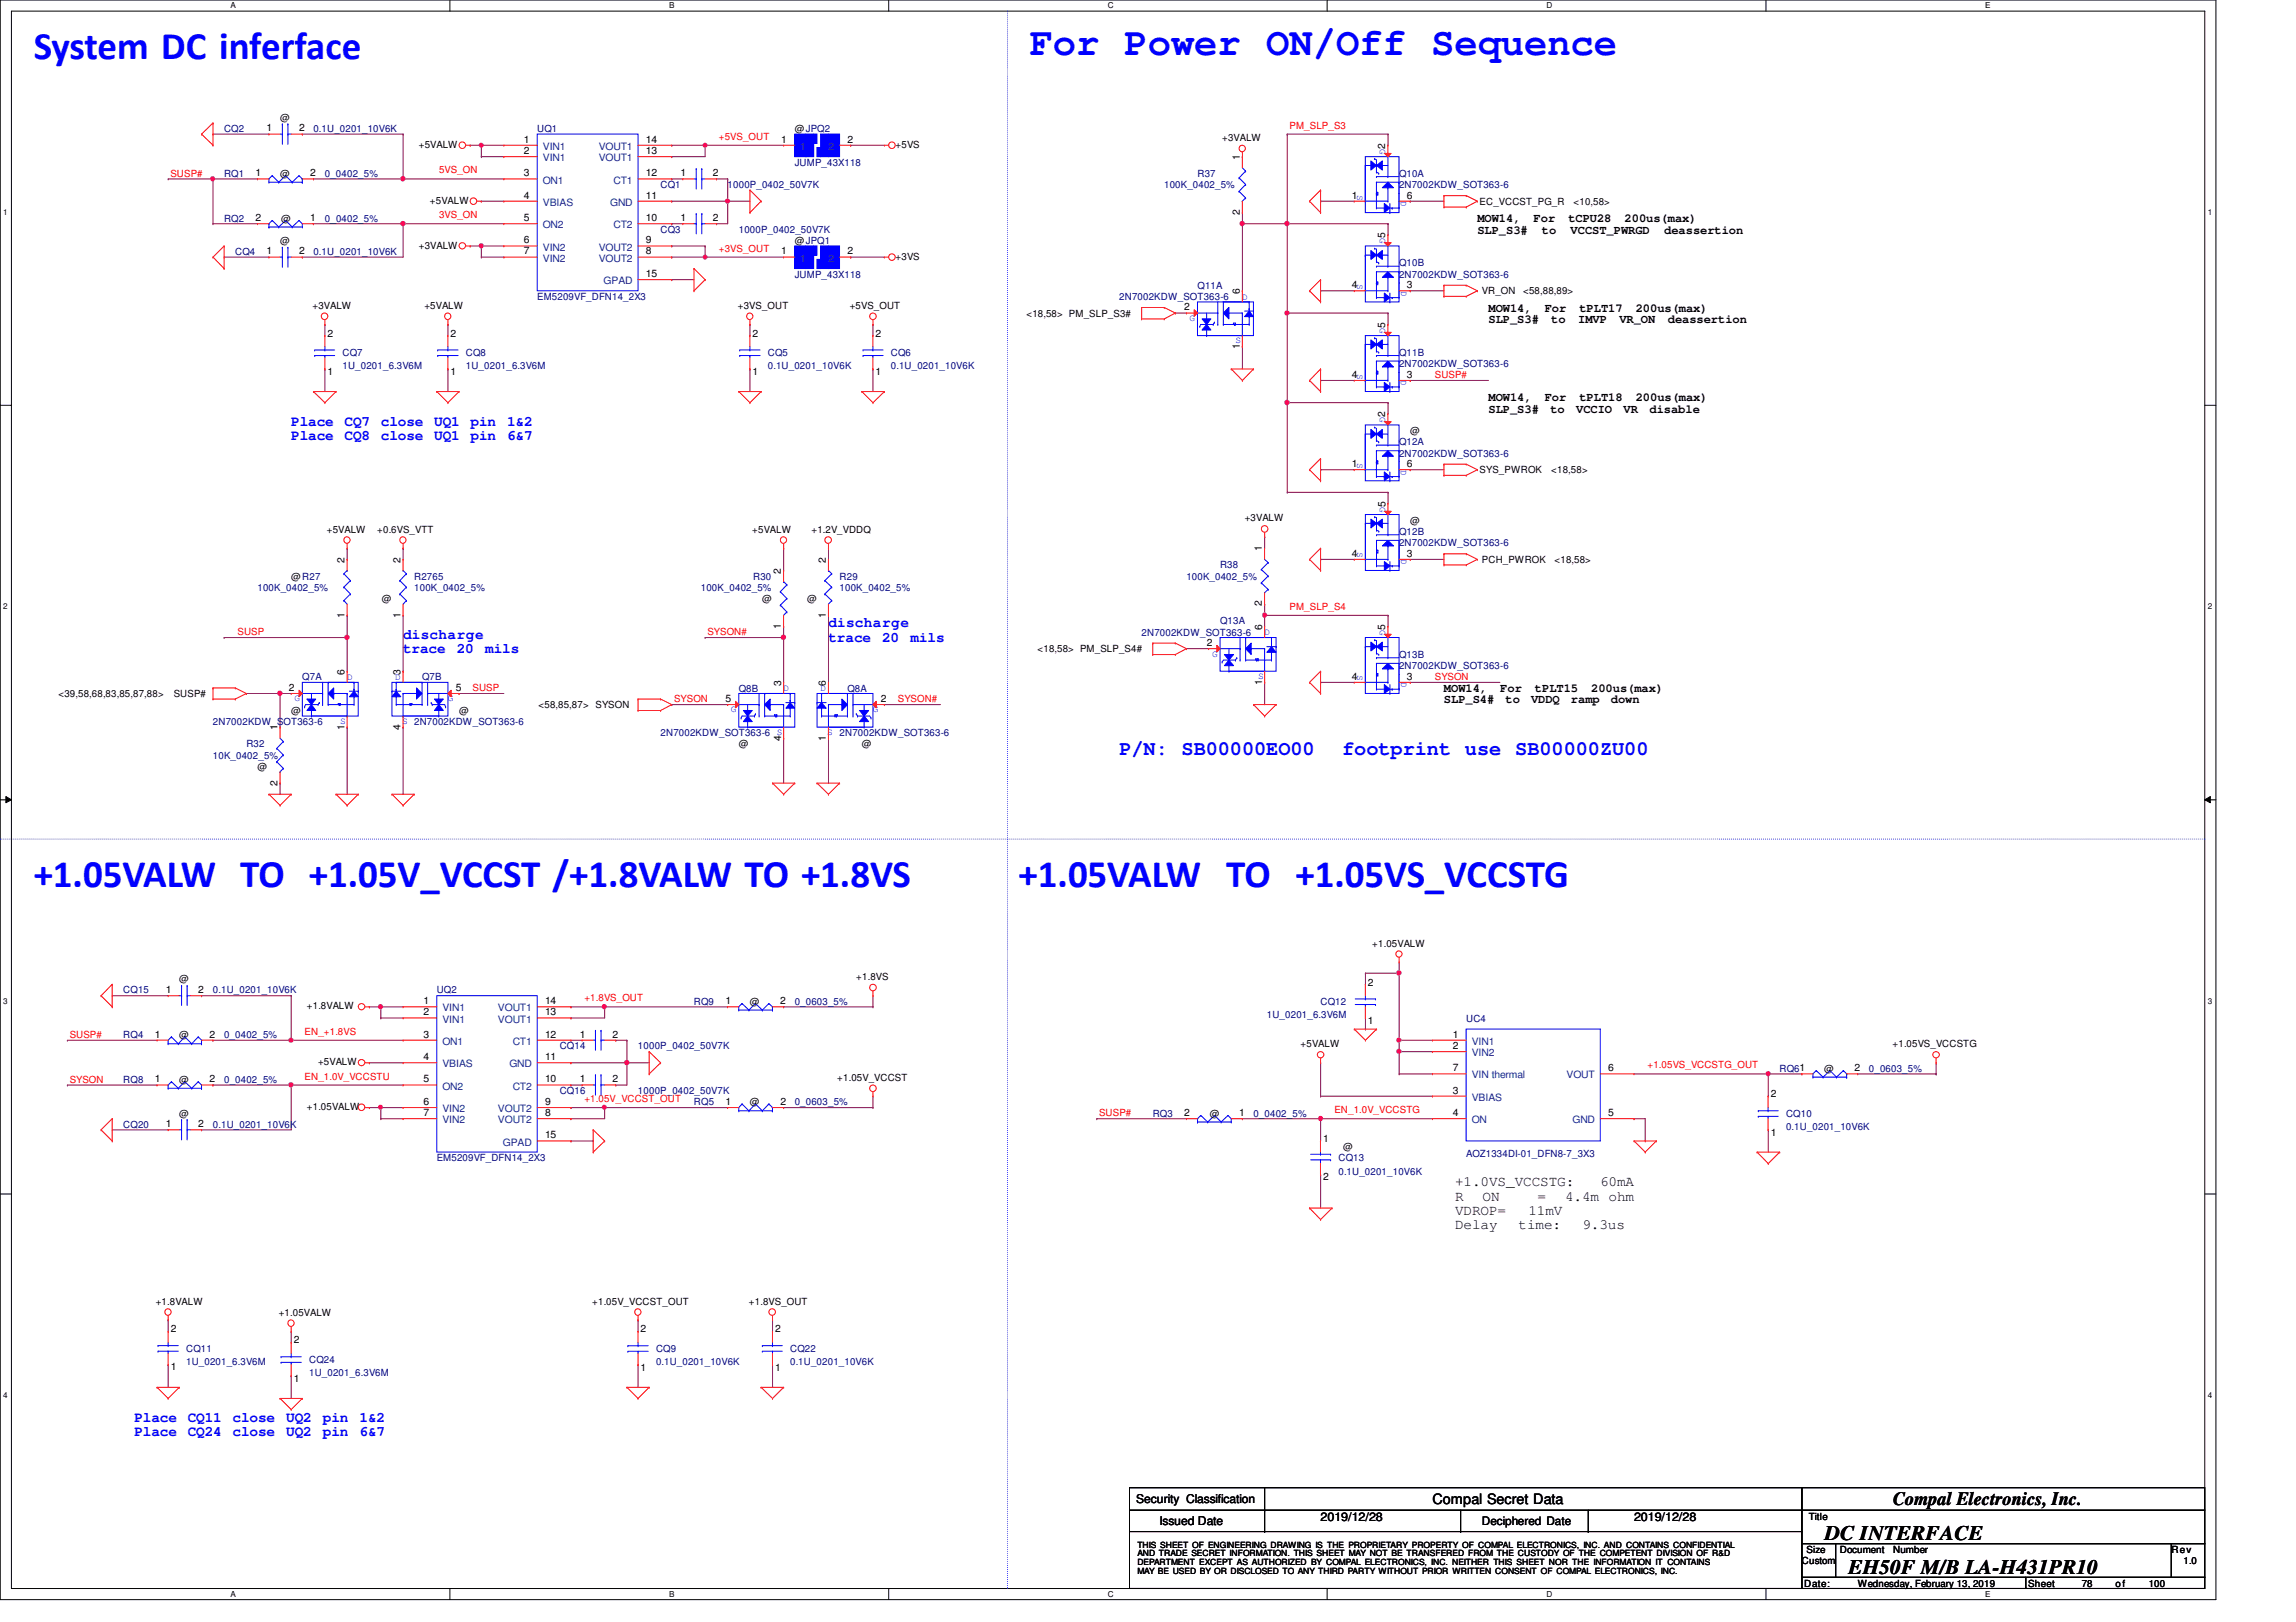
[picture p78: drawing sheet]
<svg xmlns="http://www.w3.org/2000/svg" width="297mm" height="210mm" viewBox="0 0 297 210" stroke-linecap="round" stroke-linejoin="round" font-family="sans-serif">
<defs><g id="words">
<g font-size="5" fill="#00f">
<text x="4.4" y="7.7">System DC inferface</text>
<text x="133.2" y="7.1">For Power ON/Off Sequence</text>
<text x="4.4" y="114.8">+1.05VALW TO +1.05V_VCCST /+1.8VALW TO +1.8VS</text>
<text x="131.8" y="114.8">+1.05VALW TO +1.05VS_VCCSTG</text>
</g>
<g font-size="2.7">
<text x="236" y="199.3">DC INTERFACE</text>
<text x="239" y="203.7">EH50F M/B LA-H431PR10</text>
</g>
<g font-size="2.6" fill="#00f">
<text x="144.8" y="97.7">P/N: SB00000EO00</text>
<text x="173.6" y="97.7">footprint use SB00000ZU00</text>
</g>
<text font-size="2.5" x="244.8" y="194.7">Compal Electronics, Inc.</text>
<g font-size="1.9" fill="#00f">
<text x="37.7" y="55.1">Place</text>
<text x="37.7" y="57">Place</text>
<text x="44.6" y="55.1">CQ7</text>
<text x="44.6" y="57">CQ8</text>
<text x="49.3" y="55.1">close</text>
<text x="49.3" y="57">close</text>
<text x="56.2" y="55.1">UQ1</text>
<text x="56.2" y="57">UQ1</text>
<text x="60.9" y="55.1">pin</text>
<text x="60.9" y="57">pin</text>
<text x="65.6" y="55.1">1&amp;2</text>
<text x="65.6" y="57">6&amp;7</text>
<text x="52.2" y="82.6">discharge</text>
<text x="107.2" y="81.2">discharge</text>
<text x="107.2" y="83.1">trace</text>
<text x="114.1" y="83.1">20</text>
<text x="117.8" y="83.1">mils</text>
<text x="52.2" y="84.5">trace</text>
<text x="59.1" y="84.5">20</text>
<text x="62.8" y="84.5">mils</text>
<text x="17.4" y="184">Place</text>
<text x="17.4" y="185.8">Place</text>
<text x="24.3" y="184">CQ11</text>
<text x="24.3" y="185.8">CQ24</text>
<text x="30.1" y="184">close</text>
<text x="30.1" y="185.8">close</text>
<text x="37" y="184">UQ2</text>
<text x="37" y="185.8">UQ2</text>
<text x="41.8" y="184">pin</text>
<text x="41.8" y="185.8">pin</text>
<text x="46.5" y="184">1&amp;2</text>
<text x="46.5" y="185.8">6&amp;7</text>
</g>
<g font-size="1.9">
<text x="188.3" y="153.5">+1.0VS_VCCSTG:</text>
<text x="188.3" y="155.4">R</text>
<text x="191.8" y="155.4">ON</text>
<text x="198.9" y="155.4">=</text>
<text x="202.5" y="155.4">4.4m ohm</text>
<text x="207" y="153.5">60mA</text>
<text x="188.3" y="157.2">VDROP=</text>
<text x="188.3" y="159.1">Delay</text>
<text x="196.5" y="159.1">time:</text>
<text x="197.7" y="157.2">11mV</text>
<text x="204.7" y="159.1">9.3us</text>
<text x="185.3" y="194.7">Compal Secret Data</text>
</g>
<g font-size="1.6">
<text x="191.1" y="28.8">MOW14,</text>
<text x="198.4" y="28.8">For</text>
<text x="202.9" y="28.8">tCPU28</text>
<text x="210.2" y="28.8">200us(max)</text>
<text x="191.1" y="30.2">SLP_S3#</text>
<text x="199.5" y="30.2">to</text>
<text x="203.2" y="30.2">VCCST_PWRGD</text>
<text x="215.3" y="30.2">deassertion</text>
<text x="192.6" y="40.3">MOW14,</text>
<text x="192.6" y="41.8">SLP_S3#</text>
<text x="199.9" y="40.3">For</text>
<text x="200.7" y="41.8">to</text>
<text x="204.2" y="41.8">IMVP</text>
<text x="204.3" y="40.3">tPLT17</text>
<text x="209.5" y="41.8">VR_ON</text>
<text x="211.6" y="40.3">200us(max)</text>
<text x="215.8" y="41.8">deassertion</text>
<text x="192.6" y="51.9">MOW14,</text>
<text x="192.6" y="53.4">SLP_S3#</text>
<text x="199.9" y="51.9">For</text>
<text x="200.6" y="53.4">to</text>
<text x="203.9" y="53.4">VCCIO</text>
<text x="204.3" y="51.9">tPLT18</text>
<text x="210.1" y="53.4">VR</text>
<text x="211.6" y="51.9">200us(max)</text>
<text x="213.4" y="53.4">disable</text>
<text x="186.8" y="89.6">MOW14,</text>
<text x="194.1" y="89.6">For</text>
<text x="198.6" y="89.6">tPLT15</text>
<text x="205.9" y="89.6">200us(max)</text>
<text x="186.8" y="91">SLP_S4#</text>
<text x="194.8" y="91">to</text>
<text x="198.1" y="91">VDDQ</text>
<text x="203.2" y="91">ramp</text>
<text x="208.4" y="91">down</text>
<text x="147" y="194.6">Security Classification</text>
<text x="150" y="197.3">Issued Date</text>
<text x="170.8" y="196.9">2019/12/28</text>
<text x="211.4" y="196.9">2019/12/28</text>
</g>
<text font-size="1.5" x="191.7" y="197.4">Deciphered Date</text>
<g font-size="1.3" fill="#000080">
<text x="29" y="17.1">CQ2</text>
<text x="40.5" y="17.1">0.1U_0201_10V6K</text>
<text x="69.5" y="17.1">UQ1</text>
<text x="29" y="22.9">RQ1</text>
<text x="42" y="22.9">0_0402_5%</text>
<text x="102.8" y="21.5">JUMP_43X118</text>
<text x="154.9" y="22.9">R37</text>
<text x="181" y="22.9">Q10A</text>
<text x="29" y="28.7">RQ2</text>
<text x="42" y="28.7">0_0402_5%</text>
<text x="85.5" y="24.3">CQ1</text>
<text x="94.1" y="24.3">1000P_0402_50V7K</text>
<text x="150.6" y="24.3">100K_0402_5%</text>
<text x="181" y="24.3">2N7002KDW_SOT363-6</text>
<text x="30.4" y="33">CQ4</text>
<text x="40.5" y="33">0.1U_0201_10V6K</text>
<text x="85.5" y="30.1">CQ3</text>
<text x="95.6" y="30.1">1000P_0402_50V7K</text>
<text x="102.8" y="35.9">JUMP_43X118</text>
<text x="181" y="34.5">Q10B</text>
<text x="181" y="35.9">2N7002KDW_SOT363-6</text>
<text x="69.5" y="38.8">EM5209VF_DFN14_2X3</text>
<text x="144.8" y="38.8">2N7002KDW_SOT363-6</text>
<text x="154.9" y="37.4">Q11A</text>
<text x="44.3" y="46.1">CQ7</text>
<text x="44.3" y="47.8">1U_0201_6.3V6M</text>
<text x="60.3" y="46.1">CQ8</text>
<text x="60.3" y="47.8">1U_0201_6.3V6M</text>
<text x="99.3" y="46.1">CQ5</text>
<text x="99.3" y="47.8">0.1U_0201_10V6K</text>
<text x="115.3" y="46.1">CQ6</text>
<text x="115.3" y="47.8">0.1U_0201_10V6K</text>
<text x="181" y="46.1">Q11B</text>
<text x="181" y="47.5">2N7002KDW_SOT363-6</text>
<text x="181" y="57.7">Q12A</text>
<text x="181" y="59.1">2N7002KDW_SOT363-6</text>
<text x="181" y="69.2">Q12B</text>
<text x="181" y="70.6">2N7002KDW_SOT363-6</text>
<text x="33.3" y="76.4">100K_0402_5%</text>
<text x="53.6" y="75">R2765</text>
<text x="53.6" y="76.5">100K_0402_5%</text>
<text x="90.7" y="76.4">100K_0402_5%</text>
<text x="97.4" y="75">R30</text>
<text x="108.6" y="75">R29</text>
<text x="108.6" y="76.4">100K_0402_5%</text>
<text x="153.5" y="75">100K_0402_5%</text>
<text x="157.8" y="73.6">R38</text>
<text x="147.7" y="82.2">2N7002KDW_SOT363-6</text>
<text x="157.9" y="80.8">Q13A</text>
<text x="39.1" y="88">Q7A</text>
<text x="54.6" y="88">Q7B</text>
<text x="95.6" y="89.5">Q8B</text>
<text x="109.6" y="89.5">Q8A</text>
<text x="181" y="85.1">Q13B</text>
<text x="181" y="86.6">2N7002KDW_SOT363-6</text>
<text x="27.6" y="93.8">2N7002KDW_SOT363-6</text>
<text x="85.5" y="95.3">2N7002KDW_SOT363-6 S</text>
<text x="27.6" y="98.2">10K_0402_5%</text>
<text x="31.9" y="96.7">R32</text>
<text x="16" y="128.6">CQ15</text>
<text x="27.6" y="128.6">0.1U_0201_10V6K</text>
<text x="56.5" y="128.6">UQ2</text>
<text x="89.8" y="130">RQ9</text>
<text x="102.8" y="130">0_0603_5%</text>
<text x="163.9" y="131.8">1U_0201_6.3V6M</text>
<text x="170.8" y="130">CQ12</text>
<text x="16" y="134.4">RQ4</text>
<text x="29" y="134.4">0_0402_5%</text>
<text x="72.4" y="135.8">CQ14</text>
<text x="82.5" y="135.8">1000P_0402_50V7K</text>
<text x="189.7" y="132.2">UC4</text>
<text x="16" y="140.2">RQ8</text>
<text x="29" y="140.2">0_0402_5%</text>
<text x="72.4" y="141.6">CQ16</text>
<text x="82.5" y="141.6">1000P_0402_50V7K</text>
<text x="89.8" y="143">RQ5</text>
<text x="102.8" y="143">0_0603_5%</text>
<text x="230.2" y="138.7">RQ61</text>
<text x="241.8" y="138.7">0_0603_5%</text>
<text x="16" y="146">CQ20</text>
<text x="27.6" y="146">0.1U_0201_10V6K</text>
<text x="149.1" y="144.5">RQ3</text>
<text x="162.2" y="144.5">0_0402_5%</text>
<text x="189.7" y="149.7">AOZ1334DI-01_DFN8-7_3X3</text>
<text x="231.1" y="144.5">CQ10</text>
<text x="231.1" y="146.2">0.1U_0201_10V6K</text>
<text x="56.5" y="150.3">EM5209VF_DFN14_2X3</text>
<text x="173.2" y="150.3">CQ13</text>
<text x="173.2" y="152">0.1U_0201_10V6K</text>
<text x="24.1" y="174.9">CQ11</text>
<text x="24.1" y="176.6">1U_0201_6.3V6M</text>
<text x="40" y="176.3">CQ24</text>
<text x="40" y="178.1">1U_0201_6.3V6M</text>
<text x="84.9" y="174.9">CQ9</text>
<text x="84.9" y="176.6">0.1U_0201_10V6K</text>
<text x="102.2" y="174.9">CQ22</text>
<text x="102.2" y="176.6">0.1U_0201_10V6K</text>
</g>
<g font-size="1.3">
<text x="34.5" y="17">1</text>
<text x="36.2" y="15.7">@</text>
<text x="38.7" y="17">2</text>
<text x="102.8" y="17.1">@JPQ2</text>
<text x="33.1" y="22.8">1</text>
<text x="36.2" y="22.9">@</text>
<text x="40.1" y="22.8">2</text>
<text x="54.2" y="19.1">+5VALW</text>
<text x="67.8" y="18.5">1</text>
<text x="67.8" y="22.8">3</text>
<text x="67.8" y="19.9">2</text>
<text x="83.6" y="19.9">13</text>
<text x="83.6" y="18.5">14</text>
<text x="83.6" y="22.8">12</text>
<text x="88" y="22.8">1</text>
<text x="92.2" y="22.8">2</text>
<text x="101.1" y="18.5">1</text>
<text x="109.6" y="18.5">2</text>
<text x="115.9" y="19.1">+5VS</text>
<text x="158.1" y="18.2">+3VALW</text>
<text x="160.4" y="20.7" transform="rotate(-90 160.4 20.7)">1</text>
<text x="179.2" y="19.3" transform="rotate(-90 179.2 19.3)">2</text>
<text x="33.1" y="28.6">2</text>
<text x="36.4" y="28.7">@</text>
<text x="40.1" y="28.6">1</text>
<text x="55.6" y="26.4">+5VALW</text>
<text x="67.8" y="28.6">5</text>
<text x="67.8" y="25.7">4</text>
<text x="83.6" y="28.6">10</text>
<text x="83.6" y="25.7">11</text>
<text x="88" y="28.6">1</text>
<text x="92.2" y="28.6">2</text>
<text x="160.4" y="27.8" transform="rotate(-90 160.4 27.8)">2</text>
<text x="174.9" y="25.7">1</text>
<text x="182" y="25.7">6</text>
<text x="191.4" y="26.5">EC_VCCST_PG_R</text>
<text x="203.6" y="26.5">&lt;10,58&gt;</text>
<text x="34.5" y="32.9">1</text>
<text x="36.2" y="31.6">@</text>
<text x="38.7" y="32.9">2</text>
<text x="54.2" y="32.2">+3VALW</text>
<text x="67.8" y="32.9">7</text>
<text x="67.8" y="31.5">6</text>
<text x="83.6" y="35.9">15</text>
<text x="83.6" y="32.9">8</text>
<text x="83.6" y="31.5">9</text>
<text x="101.1" y="32.9">1</text>
<text x="102.8" y="31.6">@JPQ1</text>
<text x="109.6" y="32.9">2</text>
<text x="115.9" y="33.6">+3VS</text>
<text x="179.2" y="30.8" transform="rotate(-90 179.2 30.8)">5</text>
<text x="40.4" y="40">+3VALW</text>
<text x="54.9" y="40">+5VALW</text>
<text x="95.5" y="40">+3VS_OUT</text>
<text x="109.9" y="40">+5VS_OUT</text>
<text x="132.8" y="41">&lt;18,58&gt; PM_SLP_S3#</text>
<text x="153.2" y="40.2">2</text>
<text x="160.4" y="38.1" transform="rotate(-90 160.4 38.1)">6</text>
<text x="174.9" y="37.3">4</text>
<text x="182" y="37.3">3</text>
<text x="191.7" y="38.1">VR_ON</text>
<text x="197.1" y="38.1">&lt;58,88,89&gt;</text>
<text x="42.4" y="43.6">2</text>
<text x="58.3" y="43.6">2</text>
<text x="97.4" y="43.6">2</text>
<text x="113.3" y="43.6">2</text>
<text x="160.4" y="45.2" transform="rotate(-90 160.4 45.2)">1</text>
<text x="179.2" y="42.4" transform="rotate(-90 179.2 42.4)">5</text>
<text x="42.4" y="48.5">1</text>
<text x="58.3" y="48.5">1</text>
<text x="97.4" y="48.5">1</text>
<text x="113.3" y="48.5">1</text>
<text x="174.9" y="48.9">4</text>
<text x="179.2" y="54" transform="rotate(-90 179.2 54)">2</text>
<text x="182" y="48.9">3</text>
<text x="182.4" y="56.2">@</text>
<text x="174.9" y="60.4">1</text>
<text x="179.2" y="65.6" transform="rotate(-90 179.2 65.6)">5</text>
<text x="182" y="60.4">6</text>
<text x="191.4" y="61.3">SYS_PWROK</text>
<text x="200.7" y="61.3">&lt;18,58&gt;</text>
<text x="42.3" y="68.9">+5VALW</text>
<text x="48.8" y="68.9">+0.6VS_VTT</text>
<text x="97.3" y="68.9">+5VALW</text>
<text x="105" y="68.9">+1.2V_VDDQ</text>
<text x="161" y="67.5">+3VALW</text>
<text x="163.3" y="71.4" transform="rotate(-90 163.3 71.4)">1</text>
<text x="182.4" y="67.8">@</text>
<text x="37.7" y="75">@R27</text>
<text x="44.6" y="72.8" transform="rotate(-90 44.6 72.8)">2</text>
<text x="49.4" y="77.9">@</text>
<text x="51.8" y="72.8" transform="rotate(-90 51.8 72.8)">2</text>
<text x="98.6" y="77.9">@</text>
<text x="101" y="74.2" transform="rotate(-90 101 74.2)">2</text>
<text x="104.4" y="77.9">@</text>
<text x="106.8" y="72.8" transform="rotate(-90 106.8 72.8)">2</text>
<text x="174.9" y="72">4</text>
<text x="182" y="72">3</text>
<text x="191.7" y="72.9">PCH_PWROK</text>
<text x="201.1" y="72.9">&lt;18,58&gt;</text>
<text x="44.6" y="80" transform="rotate(-90 44.6 80)">1</text>
<text x="51.8" y="80" transform="rotate(-90 51.8 80)">1</text>
<text x="101" y="81.4" transform="rotate(-90 101 81.4)">1</text>
<text x="106.8" y="80" transform="rotate(-90 106.8 80)">1</text>
<text x="156.1" y="83.6">2</text>
<text x="163.3" y="78.5" transform="rotate(-90 163.3 78.5)">2</text>
<text x="163.3" y="81.5" transform="rotate(-90 163.3 81.5)">6</text>
<text x="179.2" y="81.5" transform="rotate(-90 179.2 81.5)">5</text>
<text x="37.4" y="89.4">2</text>
<text x="44.6" y="87.3" transform="rotate(-90 44.6 87.3)">6</text>
<text x="51.8" y="87.3" transform="rotate(-90 51.8 87.3)">3</text>
<text x="59" y="89.4">5</text>
<text x="101" y="88.7" transform="rotate(-90 101 88.7)">3</text>
<text x="106.8" y="88.7" transform="rotate(-90 106.8 88.7)">6</text>
<text x="134.2" y="84.4">&lt;18,58&gt; PM_SLP_S4#</text>
<text x="163.3" y="88.6" transform="rotate(-90 163.3 88.6)">1</text>
<text x="174.9" y="88">4</text>
<text x="182" y="88">3</text>
<text x="7.6" y="90.2">&lt;39,58,68,83,85,87,88&gt;</text>
<text x="22.5" y="90.2">SUSP#</text>
<text x="35.9" y="94.5" transform="rotate(-90 35.9 94.5)">1</text>
<text x="37.7" y="92.4">@</text>
<text x="44.6" y="94.4" transform="rotate(-90 44.6 94.4)">1</text>
<text x="51.8" y="94.4" transform="rotate(-90 51.8 94.4)">4</text>
<text x="59.4" y="92.4">@</text>
<text x="69.7" y="91.7">&lt;58,85,87&gt; SYSON</text>
<text x="93.8" y="90.8">5</text>
<text x="101" y="95.9" transform="rotate(-90 101 95.9)">4</text>
<text x="106.8" y="95.9" transform="rotate(-90 106.8 95.9)">1</text>
<text x="114" y="90.8">2</text>
<text x="33.3" y="99.6">@</text>
<text x="35.9" y="101.7" transform="rotate(-90 35.9 101.7)">2</text>
<text x="95.6" y="96.7">@</text>
<text x="111.5" y="96.7">@</text>
<text x="177.5" y="122.5">+1.05VALW</text>
<text x="21.5" y="128.5">1</text>
<text x="23.2" y="127.1">@</text>
<text x="25.6" y="128.5">2</text>
<text x="39.7" y="130.6">+1.8VALW</text>
<text x="54.8" y="130">1</text>
<text x="54.8" y="131.4">2</text>
<text x="70.5" y="131.4">13</text>
<text x="70.5" y="130">14</text>
<text x="93.8" y="129.9">1</text>
<text x="97" y="130">@</text>
<text x="101" y="129.9">2</text>
<text x="110.8" y="126.8">+1.8VS</text>
<text x="177" y="127.5">2</text>
<text x="20" y="134.3">1</text>
<text x="23.2" y="134.4">@</text>
<text x="27.1" y="134.3">2</text>
<text x="41.1" y="137.8">+5VALW</text>
<text x="54.8" y="134.3">3</text>
<text x="54.8" y="137.2">4</text>
<text x="70.5" y="134.3">12</text>
<text x="70.5" y="137.2">11</text>
<text x="75" y="134.3">1</text>
<text x="79.2" y="134.3">2</text>
<text x="168.3" y="135.5">+5VALW</text>
<text x="177" y="132.5">1</text>
<text x="187.9" y="134.3">1</text>
<text x="187.9" y="135.8">2</text>
<text x="244.8" y="135.5">+1.05VS_VCCSTG</text>
<text x="20" y="140.1">1</text>
<text x="23.2" y="140.2">@</text>
<text x="27.1" y="140.1">2</text>
<text x="39.7" y="143.6">+1.05VALW</text>
<text x="54.8" y="140.1">5</text>
<text x="54.8" y="143">6</text>
<text x="70.5" y="140.1">10</text>
<text x="70.5" y="143">9</text>
<text x="75" y="140.1">1</text>
<text x="79.2" y="140.1">2</text>
<text x="93.8" y="143">1</text>
<text x="97" y="143">@</text>
<text x="101" y="143">2</text>
<text x="108.3" y="139.9">+1.05V_VCCST</text>
<text x="187.9" y="138.6">7</text>
<text x="187.9" y="141.5">3</text>
<text x="208.1" y="138.6">6</text>
<text x="229.1" y="142">2</text>
<text x="236" y="138.7">@</text>
<text x="239.9" y="138.6">2</text>
<text x="21.5" y="145.9">1</text>
<text x="23.2" y="144.5">@</text>
<text x="25.6" y="145.9">2</text>
<text x="54.8" y="144.4">7</text>
<text x="70.5" y="147.3">15</text>
<text x="70.5" y="144.4">8</text>
<text x="153.2" y="144.4">2</text>
<text x="156.5" y="144.5">@</text>
<text x="160.3" y="144.4">1</text>
<text x="171.2" y="147.8">1</text>
<text x="173.8" y="148.8">@</text>
<text x="187.9" y="144.4">4</text>
<text x="208.1" y="144.4">5</text>
<text x="229.1" y="147">1</text>
<text x="171.2" y="152.8">2</text>
<text x="20.1" y="168.8">+1.8VALW</text>
<text x="22.1" y="172.4">2</text>
<text x="36.1" y="170.3">+1.05VALW</text>
<text x="38" y="173.8">2</text>
<text x="76.6" y="168.8">+1.05V_VCCST_OUT</text>
<text x="82.9" y="172.4">2</text>
<text x="96.9" y="168.8">+1.8VS_OUT</text>
<text x="100.3" y="172.4">2</text>
<text x="22.1" y="177.4">1</text>
<text x="38" y="178.8">1</text>
<text x="82.9" y="177.4">1</text>
<text x="100.3" y="177.4">1</text>
<text x="234" y="196.8">Title</text>
<text x="233.1" y="202.4">Custom</text>
<text x="233.7" y="200.9">Size</text>
<text x="238" y="200.9">Document</text>
<text x="244.9" y="200.9">Number</text>
<text x="280.9" y="200.9">Rev</text>
<text x="282.5" y="202.4">1.0</text>
<text x="233.4" y="205.3">Date:</text>
<text x="240.4" y="205.3">Wednesday, February 13, 2019</text>
<text x="262.4" y="205.3">Sheet</text>
<text x="269.3" y="205.3">78</text>
<text x="273.7" y="205.3">o f</text>
<text x="278" y="205.3">100</text>
</g>
<g font-size="1.3" fill="#f00">
<text x="166.8" y="16.6">PM_SLP_S3</text>
<text x="22.1" y="22.9">SUSP#</text>
<text x="56.8" y="22.4">5VS_ON</text>
<text x="93" y="18.1">+5VS_OUT</text>
<text x="56.8" y="28.2">3VS_ON</text>
<text x="93" y="32.6">+3VS_OUT</text>
<text x="185.6" y="48.9">SUSP#</text>
<text x="30.7" y="82.2">SUSP</text>
<text x="91.5" y="82.2">SYSON#</text>
<text x="166.8" y="78.9">PM_SLP_S4</text>
<text x="61.1" y="89.4">SUSP</text>
<text x="185.6" y="88">SYSON</text>
<text x="87.2" y="90.9">SYSON</text>
<text x="116.2" y="90.9">SYSON#</text>
<text x="75.6" y="129.6">+1.8VS_OUT</text>
<text x="9" y="134.3">SUSP#</text>
<text x="39.4" y="133.9">EN_+1.8VS</text>
<text x="9" y="140.1">SYSON</text>
<text x="39.4" y="139.7">EN_1.0V_VCCSTU</text>
<text x="75.6" y="142.6">+1.05V_VCCST_OUT</text>
<text x="213.1" y="138.3">+1.05VS_VCCSTG_OUT</text>
<text x="142.2" y="144.5">SUSP#</text>
<text x="172.6" y="144.1">EN_1.0V_VCCSTG</text>
</g>
<g font-size="1.3" fill="#004080">
<text x="70.2" y="19.4">VIN1</text>
<text x="70.2" y="23.7">ON1</text>
<text x="70.2" y="20.9">VIN1</text>
<text x="77.5" y="20.9">VOUT1</text>
<text x="77.5" y="19.4">VOUT1</text>
<text x="79.4" y="23.7">CT1</text>
<text x="103.5" y="19.4">1</text>
<text x="107.2" y="19.4">2</text>
<text x="70.2" y="29.5">ON2</text>
<text x="70.2" y="26.6">VBIAS</text>
<text x="78.9" y="26.6">GND</text>
<text x="79.4" y="29.5">CT2</text>
<text x="70.2" y="33.9">VIN2</text>
<text x="70.2" y="32.4">VIN2</text>
<text x="77.5" y="33.9">VOUT2</text>
<text x="77.5" y="32.4">VOUT2</text>
<text x="103.5" y="33.9">1</text>
<text x="107.2" y="33.9">2</text>
<text x="78.1" y="36.8">GPAD</text>
<text x="57.2" y="130.9">VIN1</text>
<text x="64.4" y="130.9">VOUT1</text>
<text x="57.2" y="135.2">ON1</text>
<text x="57.2" y="132.3">VIN1</text>
<text x="64.4" y="132.3">VOUT1</text>
<text x="66.3" y="135.2">CT1</text>
<text x="190.4" y="135.2">VIN1</text>
<text x="190.4" y="136.7">VIN2</text>
<text x="57.2" y="141">ON2</text>
<text x="57.2" y="138.1">VBIAS</text>
<text x="57.2" y="143.9">VIN2</text>
<text x="64.4" y="143.9">VOUT2</text>
<text x="65.9" y="138.1">GND</text>
<text x="66.3" y="141">CT2</text>
<text x="190.4" y="139.6">VIN thermal</text>
<text x="190.4" y="142.4">VBIAS</text>
<text x="202.7" y="139.6">VOUT</text>
<text x="57.2" y="145.4">VIN2</text>
<text x="64.4" y="145.4">VOUT2</text>
<text x="65.1" y="148.2">GPAD</text>
<text x="190.4" y="145.4">ON</text>
<text x="203.4" y="145.4">GND</text>
</g>
<g font-size="1.2" fill="#00f">
<text x="178.5" y="19.3" transform="rotate(90 178.5 19.3)">G</text>
<text x="175.6" y="25.2" transform="rotate(90 175.6 25.2)">S</text>
<text x="181.2" y="26" transform="rotate(90 181.2 26)">D</text>
<text x="178.5" y="30.8" transform="rotate(90 178.5 30.8)">G</text>
<text x="153.9" y="41.5">G</text>
<text x="160.7" y="38.8">D</text>
<text x="175.6" y="36.7" transform="rotate(90 175.6 36.7)">S</text>
<text x="181.3" y="37.6" transform="rotate(90 181.3 37.6)">D</text>
<text x="159.8" y="44.4">S</text>
<text x="178.5" y="42.4" transform="rotate(90 178.5 42.4)">G</text>
<text x="175.6" y="48.3" transform="rotate(90 175.6 48.3)">S</text>
<text x="178.5" y="54" transform="rotate(90 178.5 54)">G</text>
<text x="181.2" y="49.2" transform="rotate(90 181.2 49.2)">D</text>
<text x="175.6" y="59.9" transform="rotate(90 175.6 59.9)">S</text>
<text x="178.5" y="65.6" transform="rotate(90 178.5 65.6)">G</text>
<text x="181.2" y="60.8" transform="rotate(90 181.2 60.8)">D</text>
<text x="175.6" y="71.5" transform="rotate(90 175.6 71.5)">S</text>
<text x="181.3" y="72.4" transform="rotate(90 181.3 72.4)">D</text>
<text x="163.6" y="82.2">D</text>
<text x="178.5" y="81.5" transform="rotate(90 178.5 81.5)">G</text>
<text x="44.9" y="88">D</text>
<text x="51.1" y="88">D</text>
<text x="101.4" y="89.4">D</text>
<text x="106.2" y="89.4">D</text>
<text x="156.8" y="85">G</text>
<text x="162.8" y="87.9">S</text>
<text x="175.6" y="87.4" transform="rotate(90 175.6 87.4)">S</text>
<text x="181.3" y="88.3" transform="rotate(90 181.3 88.3)">D</text>
<text x="38.1" y="90.8">G</text>
<text x="44" y="93.7">S</text>
<text x="52" y="93.7">S 2N7002KDW_SOT363-6</text>
<text x="57.9" y="90.8">G</text>
<text x="94.6" y="92.2">G</text>
<text x="107" y="95.1">S 2N7002KDW_SOT363-6</text>
<text x="112.9" y="92.2">G</text>
</g>
<g font-size="1.1">
<text x="29.8" y="1.1">A</text>
<text x="86.6" y="1.1">B</text>
<text x="143.3" y="1.1">C</text>
<text x="200.1" y="1.1">D</text>
<text x="256.8" y="1.1">E</text>
<text x=".4" y="27.8">1</text>
<text x="285.6" y="27.8">1</text>
<text x=".4" y="78.8">2</text>
<text x="285.6" y="78.8">2</text>
<text x=".4" y="129.9">3</text>
<text x="285.6" y="129.9">3</text>
<text x=".4" y="180.9">4</text>
<text x="285.6" y="180.9">4</text>
<text x="147.1" y="202.6">DEPARTMENT EXCEPT AS AUTHORIZED BY COMPAL ELECTRONICS, INC. NEITHER THIS SHEET NOR THE INFORMATION IT CONTAINS</text>
<text x="147.1" y="203.7">MAY BE USED BY OR DISCLOSED TO ANY THIRD PARTY WITHOUT PRIOR WRITTEN CONSENT OF COMPAL ELECTRONICS, INC.</text>
<text x="147.1" y="200.3">THIS SHEET OF ENGINEERING DRAWING IS THE PROPRIETARY PROPERTY OF COMPAL ELECTRONICS, INC. AND CONTAINS CONFIDENTIAL</text>
<text x="147.1" y="201.4">AND TRADE SECRET INFORMATION. THIS SHEET MAY NOT BE TRANSFERED FROM THE CUSTODY OF THE COMPETENT DIVISION OF R&amp;D</text>
<text x="29.8" y="206.6">A</text>
<text x="86.6" y="206.6">B</text>
<text x="143.3" y="206.6">C</text>
<text x="200.1" y="206.6">D</text>
<text x="256.8" y="206.6">E</text>
</g>
</g></defs>
<path d="M0 0h286.7v207h-286.7zM1.5 1.4h283.7v204.2h-283.7z" fill="none" stroke="#000" stroke-width=".13"/>
<g fill="#fff">
<path d="M29.8 .2h.7v1.1h-.7z"/>
<path d="M29.8 205.7h.7v1.2h-.7z"/>
</g>
<path d="M58.2 0v1.4M58.2 205.6v1.4" fill="none" stroke="#000" stroke-width=".13"/>
<g fill="#fff">
<path d="M86.6 .2h.6v1.1h-.6z"/>
<path d="M86.6 205.7h.6v1.2h-.6z"/>
</g>
<path d="M115 0v1.4M115 205.6v1.4" fill="none" stroke="#000" stroke-width=".13"/>
<g fill="#fff">
<path d="M143.3 .2h.8v1.1h-.8z"/>
<path d="M143.3 205.7h.8v1.2h-.8z"/>
</g>
<path d="M171.7 0v1.4M171.7 205.6v1.4" fill="none" stroke="#000" stroke-width=".13"/>
<g fill="#fff">
<path d="M200.1 .2h.7v1.1h-.7z"/>
<path d="M200.1 205.7h.7v1.2h-.7z"/>
</g>
<path d="M228.5 0v1.4M228.5 205.6v1.4" fill="none" stroke="#000" stroke-width=".13"/>
<g fill="#fff">
<path d="M256.8 .2h.7v1.1h-.7z"/>
<path d="M256.8 205.7h.7v1.2h-.7z"/>
<path d="M.4 26.9h.6v1.2h-.6z"/>
<path d="M285.6 26.9h.6v1.2h-.6z"/>
<path d="M.4 77.9h.6v1.2h-.6z"/>
<path d="M285.6 77.9h.6v1.2h-.6z"/>
</g>
<path d="M0 52.5h1.5M285.2 52.5h1.5" fill="none" stroke="#000" stroke-width=".13"/>
<g fill="#fff">
<path d="M.4 129h.6v1.1h-.6z"/>
<path d="M285.6 129h.6v1.1h-.6z"/>
</g>
<path d="M0 103.5h1.5M.8 103.1l.7 .4-.7 .4zM285.2 103.5l.8-.4v.8zM285.2 103.5h1.5" fill="none" stroke="#000" stroke-width=".13"/>
<path d="M.8 103.1l.7 .4-.7 .4zM285.2 103.5l.8-.4v.8z" fill="#000"/>
<g fill="#fff">
<path d="M.4 180h.6v1.1h-.6z"/>
<path d="M285.6 180h.6v1.1h-.6z"/>
</g>
<path d="M0 154.5h1.5M285.2 154.5h1.5" fill="none" stroke="#000" stroke-width=".13"/>
<path d="M130.3 1.4v204.2M0 108.6h.1M285.2 108.6h-285.2M130.3 205.6h.1" fill="none" stroke="#00f" stroke-width=".13" stroke-dasharray="0 .3"/>
<path d="M44.9 71h.1M44.9 71v1.4M52.2 71h.1M52.2 71v1.4M29 82.5h.1M29 82.5h15.9" fill="none" stroke="#800040" stroke-width=".13"/>
<circle cx="44.9" cy="82.5" r=".29" fill="#f0f"/>
<circle cx="44.9" cy="82.5" r=".29" fill="none" stroke="#f0f" stroke-width=".13"/>
<path d="M94.1 26h.1M94.1 26v3M44.9 79.6h.1M44.9 79.6v2.9M52.2 79.6v7.3M52.2 86.9h.1" fill="none" stroke="#800040" stroke-width=".13"/>
<circle cx="94.1" cy="26" r=".27" fill="#f0f"/>
<circle cx="94.1" cy="26" r=".27" fill="none" stroke="#f0f" stroke-width=".13"/>
<path d="M60.8 18.8h.1M60.8 18.8h1.5M62.3 18.8h.1M62.3 18.8v1.5M62.3 20.3h.1M62.3 20.3h2.9M92.7 29h.1M92.7 29h1.4" fill="none" stroke="#800040" stroke-width=".13"/>
<circle cx="62.3" cy="18.8" r=".26" fill="#f0f"/>
<circle cx="62.3" cy="18.8" r=".26" fill="none" stroke="#f0f" stroke-width=".13"/>
<path d="M62.3 18.8h.1M62.3 18.8h2.9M52.2 23.2h.1M52.2 23.2h13M62.3 26h.1M62.3 26h2.9M86.9 26h.1M86.9 26h7.2" fill="none" stroke="#800040" stroke-width=".13"/>
<circle cx="52.1" cy="23.1" r=".29" fill="#f0f"/>
<circle cx="52.1" cy="23.1" r=".29" fill="none" stroke="#f0f" stroke-width=".13"/>
<g fill="none" stroke="#800040" stroke-width=".13">
<path d="M52.2 17.4h.1M52.2 17.4v5.8M27.6 23.2h.1M27.6 29h.1M27.6 23.2h5.7M27.6 29h5.7M27.6 23.2v5.8M92.7 23.2h.1M92.7 23.2h1.4M94.1 26h.1M94.1 23.2h.1M94.1 26h2.9"/>
<path d="M94.1 23.2v2.8"/>
</g>
<circle cx="27.5" cy="23.1" r=".27" fill="#f0f"/>
<circle cx="27.5" cy="23.1" r=".27" fill="none" stroke="#f0f" stroke-width=".13"/>
<path d="M52.2 29h.1M52.2 29h13" fill="none" stroke="#800040" stroke-width=".13"/>
<circle cx="52.1" cy="28.9" r=".29" fill="#f0f"/>
<circle cx="52.1" cy="28.9" r=".29" fill="none" stroke="#f0f" stroke-width=".13"/>
<path d="M27.6 17.4h.1M27.6 17.4h7.2M39.1 17.4h.1M39.1 17.4h13.1M21.8 23.2h.1M21.8 23.2h5.8M40.6 23.2h.1M40.6 23.2h11.6M62.3 31.8h.1M62.3 31.8h2.9M86.9 33.3h.1M86.9 33.3h4.3" fill="none" stroke="#800040" stroke-width=".13"/>
<circle cx="91.2" cy="33.3" r=".26" fill="#f0f"/>
<circle cx="91.2" cy="33.3" r=".26" fill="none" stroke="#f0f" stroke-width=".13"/>
<g fill="none" stroke="#800040" stroke-width=".13">
<path d="M29 33.3h.1M29 33.3h5.8M39.1 33.3h.1M39.1 33.3h13.1M60.8 31.8h.1M60.8 31.8h1.5M62.3 31.8h.1M62.3 33.3h.1M62.3 33.3h2.9M62.3 31.8v1.5M86.9 36.2h.1M86.9 23.2h.1"/>
<path d="M86.9 36.2h2.9M86.9 23.2h1.4"/>
</g>
<circle cx="62.3" cy="31.8" r=".27" fill="#f0f"/>
<circle cx="62.3" cy="31.8" r=".27" fill="none" stroke="#f0f" stroke-width=".13"/>
<g fill="none" stroke="#800040" stroke-width=".13">
<path d="M86.9 18.8h.1M86.9 18.8h4.3M91.2 18.8h.1M91.2 18.8v1.5h-4.3M40.6 29h.1M40.6 29h11.6M52.2 29h.1M52.2 29v4.3M86.9 31.8h.1M86.9 29h.1M86.9 20.3h.1M86.9 29h1.4"/>
<path d="M86.9 31.8h4.3"/>
</g>
<circle cx="91.2" cy="18.8" r=".26" fill="#f0f"/>
<circle cx="91.2" cy="18.8" r=".26" fill="none" stroke="#f0f" stroke-width=".13"/>
<path d="M91.2 31.8h.1M91.2 31.8v1.5M101.4 70.9h.1M101.4 70.9v2.9M107.2 70.9h.1M107.2 70.9v1.5M101.4 95.5h.1M101.4 82.5h.1M101.4 82.5v5.8M101.4 95.5v5.8M107.2 95.5h.1M107.2 95.5v5.8" fill="none" stroke="#800040" stroke-width=".13"/>
<circle cx="101.4" cy="82.5" r=".29" fill="#f0f"/>
<circle cx="101.4" cy="82.5" r=".29" fill="none" stroke="#f0f" stroke-width=".13"/>
<g fill="none" stroke="#800040" stroke-width=".13">
<path d="M107.2 79.6v8.7M31.9 89.7h.1M31.9 89.7h5.8M36.2 89.7h.1M44.9 82.5h.1M44.9 82.5v4.4M86.9 91.2h.1M86.9 91.2h7.2M91.2 82.5h.1M91.2 82.5h10.2M107.2 88.3h.1M36.2 101.3h.1"/>
<path d="M36.2 101.3v1.5"/>
</g>
<circle cx="36.2" cy="89.7" r=".29" fill="#f0f"/>
<circle cx="36.2" cy="89.7" r=".29" fill="none" stroke="#f0f" stroke-width=".13"/>
<path d="M160.7 27.5h.1M160.7 27.5v1.5M166.5 29h.1M166.5 29v11.5M170.9 37.6h.1M170.9 26h.1M170.9 37.6h4.3M170.9 26h4.3M182.5 37.6h.1M182.5 26h.1M182.5 37.6h4.3M182.5 26h4.3" fill="none" stroke="#800040" stroke-width=".13"/>
<circle cx="166.5" cy="40.5" r=".27" fill="#f0f"/>
<circle cx="166.5" cy="40.5" r=".27" fill="none" stroke="#f0f" stroke-width=".13"/>
<path d="M166.5 29h.1M166.5 29h13.1M166.5 40.5h.1M166.5 40.5h13.1M170.9 49.2h.1M170.9 49.2h4.3M182.5 49.2h.1M182.5 49.2h10.1M163.6 78.2h.1M163.6 78.2v1.4" fill="none" stroke="#800040" stroke-width=".13"/>
<circle cx="163.6" cy="79.6" r=".27" fill="#f0f"/>
<circle cx="163.6" cy="79.6" r=".27" fill="none" stroke="#f0f" stroke-width=".13"/>
<g fill="none" stroke="#800040" stroke-width=".13">
<path d="M166.5 17.4v11.6M166.5 17.4h.1M166.5 17.4h13.1M166.5 40.5h.1M166.5 40.5v11.6M163.6 79.6h.1M163.6 69.5h.1M163.6 69.5v1.4M163.6 79.6v1.5M163.6 79.6h16M166.5 63.7h.1M166.5 63.7h13.1"/>
<path d="M170.9 72.4h.1M170.9 60.8h.1M170.9 72.4h4.3M170.9 60.8h4.3M179.6 79.6h.1M179.6 79.6v1.5M182.5 72.4h.1M182.5 60.8h.1M182.5 72.4h4.3M182.5 60.8h4.3M163.6 88.3h.1M163.6 88.3v2.9"/>
</g>
<circle cx="166.5" cy="28.9" r=".29" fill="#f0f"/>
<circle cx="166.5" cy="28.9" r=".29" fill="none" stroke="#f0f" stroke-width=".13"/>
<path d="M179.6 17.4h.1M179.6 17.4v1.4M160.7 29h.1M160.7 29h5.8" fill="none" stroke="#800040" stroke-width=".13"/>
<circle cx="160.7" cy="28.9" r=".29" fill="#f0f"/>
<circle cx="160.7" cy="28.9" r=".29" fill="none" stroke="#f0f" stroke-width=".13"/>
<path d="M160.7 29h.1M160.7 29v8.6M179.6 29h.1M179.6 29v1.4M166.5 52.1h.1M166.5 52.1h13.1M166.5 52.1v11.6M179.6 40.5h.1M179.6 40.5v1.5" fill="none" stroke="#800040" stroke-width=".13"/>
<circle cx="166.5" cy="52.1" r=".29" fill="#f0f"/>
<circle cx="166.5" cy="52.1" r=".29" fill="none" stroke="#f0f" stroke-width=".13"/>
<g fill="none" stroke="#800040" stroke-width=".13">
<path d="M42 47.8h.1M42 42h.1M42 42v1.4M42 47.8v2.9M58 47.8h.1M58 42h.1M58 42v1.4M58 47.8v2.9M97 47.8h.1M97 42h.1M97 42v1.4M97 47.8v2.9"/>
<path d="M112.9 47.8h.1M112.9 42h.1M112.9 42v1.4M112.9 47.8v2.9M152.1 40.5h.1M152.1 40.5h1.4M160.7 44.9h.1M160.7 44.9v2.9M179.6 52.1h.1M179.6 52.1v1.5M179.6 63.7h.1M179.6 63.7v1.5"/>
<path d="M44.9 94.1h.1M44.9 94.1v8.7M52.2 94.1h.1M52.2 94.1v8.7M59.4 89.7h.1M59.4 89.7h5.8M101.4 81.1h.1M101.4 81.1v1.4M114.4 91.2h.1M114.4 91.2h7.3M153.5 83.9h.1M153.5 83.9h2.9"/>
<path d="M170.9 88.3h.1M170.9 88.3h4.3M182.5 88.3h.1M182.5 88.3h11.6M47.8 137.5h.1M47.8 137.5h4.4M73.9 137.5h.1M73.9 137.5h7.2M81.1 137.5h.1M81.1 137.5v2.9h-1.4M176.7 125.9h.1M176.7 125.9v1.5"/>
<path d="M228.8 139h.1M228.8 139v2.9M79.7 140.4h.1M228.8 146.2h.1M228.8 146.2v2.9M21.8 176.6h.1M21.8 170.8h.1M21.8 170.8v1.5M21.8 176.6v2.9M82.5 176.6h.1M82.5 170.8h.1M82.5 170.8v1.5"/>
<path d="M82.5 176.6v2.9"/>
</g>
<circle cx="81.1" cy="137.5" r=".29" fill="#f0f"/>
<circle cx="81.1" cy="137.5" r=".29" fill="none" stroke="#f0f" stroke-width=".13"/>
<path d="M37.7 128.9h.1M37.7 128.9v5.7M37.7 134.6h.1M37.7 134.6h14.5M79.7 134.6h.1M79.7 134.6h1.4M81.1 137.5h.1M81.1 134.6h.1M81.1 137.5h2.9M81.1 134.6v2.9" fill="none" stroke="#800040" stroke-width=".13"/>
<circle cx="37.7" cy="134.6" r=".27" fill="#f0f"/>
<circle cx="37.7" cy="134.6" r=".27" fill="none" stroke="#f0f" stroke-width=".13"/>
<g fill="none" stroke="#800040" stroke-width=".13">
<path d="M14.5 128.9h.1M14.5 128.9h7.3M26.1 128.9h.1M26.1 128.9h11.6M27.6 134.6h.1M27.6 134.6h10.1M73.9 134.6h.1M73.9 131.7h.1M73.9 134.6h1.4M78.2 130.3h.1M78.2 130.3v1.4h-4.3M73.9 147.7h.1"/>
<path d="M73.9 140.4h.1M73.9 147.7h2.8M73.9 140.4h1.4"/>
</g>
<circle cx="78.2" cy="130.3" r=".27" fill="#f0f"/>
<circle cx="78.2" cy="130.3" r=".27" fill="none" stroke="#f0f" stroke-width=".13"/>
<g fill="none" stroke="#800040" stroke-width=".13">
<path d="M73.9 130.3h.1M73.9 130.3h4.3M14.5 146.2h.1M14.5 146.2h7.3M26.1 146.2h.1M27.6 140.4h.1M27.6 140.4h24.6M37.7 140.4v5.8h-11.6M37.7 140.4h.1M37.7 178.1h.1M37.7 172.3h.1M37.7 172.3v1.4"/>
<path d="M37.7 178.1v2.9M99.9 176.6h.1M99.9 170.8h.1M99.9 170.8v1.5M99.9 176.6v2.9"/>
</g>
<circle cx="37.6" cy="140.4" r=".29" fill="#f0f"/>
<circle cx="37.6" cy="140.4" r=".29" fill="none" stroke="#f0f" stroke-width=".13"/>
<path d="M181 134.6h.1M181 125.9h.1M181 136.1h.1M181 134.6h4.3M181 124.5v1.4M181 136.1h4.3" fill="none" stroke="#800040" stroke-width=".13"/>
<circle cx="181" cy="136.1" r=".27" fill="#f0f"/>
<circle cx="181" cy="136.1" r=".27" fill="none" stroke="#f0f" stroke-width=".13"/>
<path d="M170.9 137.5h.1M170.9 137.5v4.4M181 134.6h.1M181 139h.1M181 136.1h.1M181 134.6v4.4M181 139h4.3M170.9 141.9h.1M170.9 144.8h.1M170.9 141.9h14.4M170.9 144.8h14.4" fill="none" stroke="#800040" stroke-width=".13"/>
<circle cx="170.8" cy="144.8" r=".27" fill="#f0f"/>
<circle cx="170.8" cy="144.8" r=".27" fill="none" stroke="#f0f" stroke-width=".13"/>
<path d="M211.4 139h17.4M228.8 139h.1M240.4 139h10.1M250.5 139h.1M141.9 144.8h.1M141.9 144.8h11.6M160.7 144.8h.1M160.7 144.8h10.2M170.9 152h.1M170.9 144.8h.1M170.9 144.8v2.9M170.9 152v4.3" fill="none" stroke="#800040" stroke-width=".13"/>
<circle cx="228.7" cy="139" r=".27" fill="#f0f"/>
<circle cx="228.7" cy="139" r=".27" fill="none" stroke="#f0f" stroke-width=".13"/>
<g fill="none" stroke="#800040" stroke-width=".13">
<path d="M176.7 125.9h.1M176.7 125.9h4.3v8.7M181 134.6h.1M228.8 139h4.3M233.1 139h.1M250.5 139h.1M250.5 137.5v1.5M73.9 144.8h.1M73.9 143.3h.1M73.9 143.3h4.3M78.2 143.3h.1M78.2 143.3v1.5h-4.3"/>
<path d="M211.4 144.8h.1M211.4 144.8h1.4v2.9M212.8 147.7h.1"/>
</g>
<circle cx="181" cy="125.9" r=".29" fill="#f0f"/>
<circle cx="181" cy="125.9" r=".29" fill="none" stroke="#f0f" stroke-width=".13"/>
<circle cx="181" cy="134.6" r=".27" fill="#f0f"/>
<circle cx="181" cy="134.6" r=".27" fill="none" stroke="#f0f" stroke-width=".13"/>
<g fill="none" stroke="#800040" stroke-width=".13">
<path d="M91.2 18.8h.1M91.2 18.8h10.2M110.1 18.8h.1M110.1 18.8h4.3M91.2 33.3h.1M91.2 33.3h10.2M110.1 33.3h.1M110.1 33.3h4.3M36.2 89.7h.1M36.2 89.7v4.4M78.2 130.3h.1M78.2 130.3h15.9"/>
<path d="M101.4 130.3h.1M101.4 130.3h11.5M112.9 130.3h.1M112.9 128.9v1.4M176.7 133.2h.1M176.7 131.7v1.5M78.2 143.3h.1M78.2 143.3h15.9M101.4 143.3h.1M101.4 143.3h11.5"/>
</g>
<circle cx="78.2" cy="143.3" r=".26" fill="#f0f"/>
<circle cx="78.2" cy="143.3" r=".26" fill="none" stroke="#f0f" stroke-width=".13"/>
<path d="M49.3 130.3h.1M49.3 130.3v1.4M112.9 143.3h.1M112.9 141.9v1.4" fill="none" stroke="#800040" stroke-width=".13"/>
<circle cx="49.2" cy="130.3" r=".27" fill="#f0f"/>
<circle cx="49.2" cy="130.3" r=".27" fill="none" stroke="#f0f" stroke-width=".13"/>
<path d="M47.8 130.3h.1M47.8 130.3h4.4M49.3 131.7h.1M49.3 130.3h.1M49.3 131.7h2.9M49.3 143.3h.1M49.3 143.3v1.5" fill="none" stroke="#800040" stroke-width=".13"/>
<circle cx="49.2" cy="143.3" r=".26" fill="#f0f"/>
<circle cx="49.2" cy="143.3" r=".26" fill="none" stroke="#f0f" stroke-width=".13"/>
<path d="M8.7 134.6h.1M8.7 134.6h11.6M8.7 140.4h.1M8.7 140.4h11.6M47.8 143.3h.1M47.8 143.3h4.4M49.3 144.8h.1M49.3 143.3h.1M49.3 144.8h2.9" fill="none" stroke="#800040" stroke-width=".13"/>
<g fill="none" stroke="#f00" stroke-width=".13">
<path d="M26.1 17.4h.1M26.1 17.4l1.5 1.4M27.6 18.8h.1M27.6 15.9h.1M27.6 15.9v2.9M27.6 15.9l-1.5 1.5M60.3 18.8h.5M60.8 18.8h.1M114.4 18.8h.1M114.4 18.8h.6M160.7 19.7v.6M27.6 33.3h.1"/>
<path d="M27.6 33.3l1.4 1.5M29 34.8h.1M29 31.8h.1M29 31.8v3M29 31.8l-1.4 1.5M60.3 31.8h.5M60.8 31.8h.1M61.7 26h.6M62.3 26h.1M89.8 34.8h.1M89.8 37.6h.1M89.8 34.8v2.8"/>
<path d="M89.8 34.8l1.4 1.4M91.2 36.2h.1M91.2 36.2l-1.4 1.4M97 24.6h.1M97 27.5h.1M97 24.6v2.9M97 24.6l1.5 1.4M98.5 26h.1M98.5 26l-1.5 1.5M114.4 33.3h.1M114.4 33.3h.6M147.7 39.8h.1"/>
<path d="M147.7 39.8v1.5M147.7 39.8h2.9M150.6 39.8h.1M150.6 39.8l1.5 .7M160.7 20.3h.1M169.4 37.6h.1M169.4 26h.1M169.4 37.6l1.4 1.5M169.4 26l1.4 1.5M170.8 39.1h.1M170.8 36.2h.1M170.8 27.5h.1"/>
<path d="M170.8 24.6h.1M170.8 24.6v2.9M170.8 36.2v2.9M170.8 36.2l-1.4 1.4M170.8 24.6l-1.4 1.4M186.8 26.8h.1M186.8 25.3h.1M186.8 25.3v1.5M186.8 26.8h2.9M186.8 25.3h2.9M186.8 38.4h.1M186.8 36.9h.1"/>
<path d="M186.8 36.9h2.9M186.8 38.4h2.9M186.8 36.9v1.5M189.7 26.8h.1M189.7 25.3h.1M189.7 25.3l1.4 .7M189.7 36.9h.1M189.7 38.4h.1M189.7 36.9l1.4 .7M191.1 26h.1M191.1 26l-1.4 .8M191.1 37.6h.1"/>
<path d="M191.1 37.6l-1.4 .8M40.6 50.7h.1M40.6 50.7h2.9M40.6 50.7l1.4 1.4M42 52.1h.1M42 42h.1M42 41.4v.6M43.5 50.7h.1M43.5 50.7l-1.5 1.4M56.5 50.7h.1M56.5 50.7h2.9M56.5 50.7l1.4 1.4"/>
<path d="M57.9 52.1h.1M57.9 42h.1M57.9 41.4v.6M59.4 50.7h.1M59.4 50.7l-1.5 1.4M95.6 50.7h.1M95.6 50.7h2.9M95.6 50.7l1.4 1.4M97 52.1h.1M97 42h.1M97 41.4v.6M98.5 50.7h.1"/>
<path d="M98.5 50.7l-1.5 1.4M111.5 50.7h.1M111.5 50.7h2.9M111.5 50.7l1.4 1.4M112.9 52.1h.1M112.9 42h.1M112.9 41.4v.6M114.4 50.7h.1M114.4 50.7l-1.5 1.4M147.7 41.3h.1M147.7 41.3h2.9M150.6 41.3h.1"/>
<path d="M152.1 40.5h.1M152.1 40.5l-1.5 .8M159.3 47.8h.1M159.3 47.8h2.9M159.3 47.8l1.4 1.4M160.7 49.2h.1M162.2 47.8h.1M162.2 47.8l-1.5 1.4M169.4 49.2h.1M169.4 49.2l1.4 1.5M170.8 59.3h.1M170.8 59.3v2.9"/>
<path d="M170.8 59.3l-1.4 1.5M170.8 50.7h.1M170.8 47.8h.1M170.8 47.8v2.9M170.8 47.8l-1.4 1.4M44.9 70.9h.1M44.9 70.4v.5M52.1 72.4h.1M52.1 72.4v1.4M52.1 79.6h.1M52.1 78.2v1.4M52.2 70.9h.1"/>
<path d="M52.2 70.4v.5M101.4 70.9h.1M101.4 70.4v.5M107.2 70.9h.1M107.2 70.4v.5M163.6 69.5h.1M163.6 68.9v.6M169.4 72.4h.1M169.4 60.8h.1M169.4 72.4l1.4 1.4M169.4 60.8l1.4 1.4M170.8 73.8h.1"/>
<path d="M170.8 70.9h.1M170.8 62.2h.1M170.8 70.9v2.9M170.8 70.9l-1.4 1.5M186.8 61.5h.1M186.8 60.1h.1M186.8 60.1v1.4M186.8 61.5h2.9M186.8 60.1h2.9M186.8 73.1h.1M186.8 71.7h.1M186.8 71.7v1.4"/>
<path d="M186.8 71.7h2.9M186.8 73.1h2.9M189.7 61.5h.1M189.7 60.1h.1M189.7 60.1l1.4 .7M189.7 71.7h.1M189.7 73.1h.1M189.7 71.7l1.4 .7M191.1 60.8h.1M191.1 60.8l-1.4 .7M191.1 72.4h.1M191.1 72.4l-1.4 .7"/>
<path d="M27.6 90.5h.1M27.6 89h.1M27.6 90.5h2.8M27.6 89v1.5M27.6 89h2.8M30.4 90.5h.1M30.4 89h.1M30.4 89l1.5 .7M31.9 89.7h.1M31.9 89.7l-1.5 .8M82.5 91.9h.1M82.5 90.5h.1"/>
<path d="M82.5 91.9h3M82.5 90.5v1.4M82.5 90.5h3M85.5 91.9h.1M85.5 90.5h.1M85.5 90.5l1.4 .7M86.9 91.2h.1M86.9 91.2l-1.4 .7M149.1 84.7h.1M149.1 83.2h.1M149.1 84.7h3M149.1 83.2v1.5"/>
<path d="M149.1 83.2h3M152.1 84.7h.1M152.1 83.2h.1M152.1 83.2l1.4 .7M153.5 83.9h.1M153.5 83.9l-1.4 .8M162.2 91.2h.1M162.2 91.2h2.9M162.2 91.2l1.4 1.5M163.6 92.7h.1M165.1 91.2h.1M165.1 91.2l-1.5 1.5"/>
<path d="M169.4 88.3h.1M169.4 88.3l1.4 1.4M170.8 86.9h.1M170.8 89.7h.1M170.8 86.9v2.8M170.8 86.9l-1.4 1.4M34.8 102.8h.1M34.8 102.8h2.9M34.8 102.8l1.4 1.4M36.2 104.2h.1M37.7 102.8h.1M37.7 102.8l-1.5 1.4"/>
<path d="M43.5 102.8h.1M43.5 102.8h2.9M43.5 102.8l1.4 1.4M44.9 104.2h.1M46.4 102.8h.1M46.4 102.8l-1.5 1.4M50.7 102.8h.1M50.7 102.8h2.9M50.7 102.8l1.5 1.4M52.2 104.2h.1M53.6 102.8h.1M53.6 102.8l-1.4 1.4"/>
<path d="M99.9 101.3h.1M99.9 101.3h2.9M99.9 101.3l1.5 1.5M101.4 102.8h.1M102.8 101.3h.1M102.8 101.3l-1.4 1.5M105.7 101.3h.1M105.7 101.3h2.9M105.7 101.3l1.5 1.5M107.2 102.8h.1M108.6 101.3h.1M108.6 101.3l-1.4 1.5"/>
<path d="M13.1 128.9h.1M13.1 128.9l1.4 1.4M14.5 130.3h.1M14.5 127.4h.1M14.5 127.4v2.9M14.5 127.4l-1.4 1.5M21.8 128.9h.1M21.8 128.9h1.4M24.6 128.9h1.5M26.1 128.9h.1M47.2 130.3h.6M47.2 137.5h.6"/>
<path d="M47.8 130.3h.1M47.8 137.5h.1M84 136.1h.1M84 139h.1M84 136.1v2.9M84 136.1l1.5 1.4M85.5 137.5h.1M85.5 137.5l-1.5 1.5M112.9 128.9h.1M112.9 128.3v.6M170.8 137.5h.1M170.8 136.9v.6"/>
<path d="M175.2 133.2h.1M175.2 133.2h2.9M175.2 133.2l1.4 1.4M176.6 134.6h.1M178.1 133.2h.1M178.1 133.2l-1.5 1.4M181 124.5h.1M181 123.9v.6M250.5 137.5h.1M250.5 136.9v.6M13.1 146.2h.1M13.1 146.2l1.4 1.5"/>
<path d="M14.5 147.7h.1M14.5 144.8h.1M14.5 144.8v2.9M14.5 144.8l-1.4 1.4M47.2 143.3h.6M47.8 143.3h.1M76.7 146.2h.1M76.7 149.1h.1M76.7 146.2v2.9M76.7 146.2l1.5 1.5M78.2 147.7h.1M78.2 147.7l-1.5 1.4"/>
<path d="M112.9 141.9h.1M112.9 141.3v.6M169.4 156.3h.1M169.4 156.3h2.9M169.4 156.3l1.4 1.5M170.8 157.8h.1M172.3 156.3h.1M172.3 156.3l-1.5 1.5M211.4 147.7h.1M211.4 147.7h2.9M211.4 147.7l1.4 1.4M212.8 149.1h.1"/>
<path d="M214.3 147.7h.1M214.3 147.7l-1.5 1.4M227.3 149.1h.1M227.3 149.1h2.9M227.3 149.1l1.5 1.5M228.8 150.6h.1M230.2 149.1h.1M230.2 149.1l-1.4 1.5M20.3 179.5h.1M20.3 179.5h2.9M20.3 179.5l1.5 1.5M21.8 170.8h.1"/>
<path d="M21.8 170.3v.5M23.2 179.5h.1M23.2 179.5l-1.4 1.5M37.7 172.3h.1M37.7 171.7v.6M81.1 179.5h.1M81.1 179.5h2.9M81.1 179.5l1.4 1.5M82.5 170.8h.1M82.5 170.3v.5M84 179.5h.1M84 179.5l-1.5 1.5"/>
<path d="M98.5 179.5h.1M98.5 179.5h2.9M98.5 179.5l1.4 1.5M99.9 170.8h.1M99.9 170.3v.5M101.4 179.5h.1M101.4 179.5l-1.5 1.5M21.8 181h.1M36.2 181h.1M36.2 181h2.9M36.2 181l1.5 1.4M37.7 182.4h.1"/>
<path d="M39.1 181h.1M39.1 181l-1.4 1.4M82.5 181h.1M99.9 181h.1"/>
<circle cx="59.8" cy="18.8" r=".43"/>
<circle cx="115.4" cy="18.8" r=".43"/>
<circle cx="160.7" cy="19.2" r=".42"/>
<circle cx="59.8" cy="31.8" r=".42"/>
<circle cx="61.2" cy="26" r=".43"/>
<circle cx="115.4" cy="33.3" r=".43"/>
<circle cx="42" cy="40.9" r=".43"/>
<circle cx="57.9" cy="40.9" r=".42"/>
<circle cx="97" cy="40.9" r=".42"/>
<circle cx="112.9" cy="40.9" r=".43"/>
<circle cx="44.9" cy="69.9" r=".42"/>
<circle cx="52.1" cy="69.9" r=".42"/>
<circle cx="101.3" cy="69.9" r=".42"/>
<circle cx="107.1" cy="69.9" r=".43"/>
<circle cx="163.6" cy="68.4" r=".43"/>
<circle cx="46.8" cy="130.3" r=".42"/>
<circle cx="46.8" cy="137.5" r=".42"/>
<circle cx="112.9" cy="127.8" r=".43"/>
<circle cx="170.9" cy="136.5" r=".42"/>
<circle cx="181" cy="123.5" r=".4"/>
<circle cx="250.5" cy="136.5" r=".42"/>
<circle cx="46.8" cy="143.3" r=".43"/>
<circle cx="112.9" cy="140.8" r=".43"/>
<circle cx="21.7" cy="169.8" r=".42"/>
<circle cx="37.6" cy="171.2" r=".42"/>
<circle cx="82.5" cy="169.8" r=".42"/>
<circle cx="99.9" cy="169.8" r=".43"/>
</g>
<g fill="none" stroke="#000" stroke-width=".13">
<path d="M146.1 198.2h87v7.4h-87zM146.1 192.5h87v2.9h-87zM146.1 195.4h87v2.8h-87zM163.6 192.5v5.7M163.6 198.2h.1M163.6 195.4h.1M189 195.4v2.8M189 198.2h.1M205.5 195.4v2.8M205.5 198.2h.1M233.1 192.5h52.1v2.9h-52.1zM233.1 195.4h52.1v4.4h-52.1z"/>
<path d="M233.1 199.8h4.4v4.3h-4.4zM237.5 199.8h43.4v4.3h-43.4zM280.9 199.8h4.3v4.3h-4.3zM233.1 204.1h29v1.5h-29zM262.1 204.1h23.1v1.5h-23.1z"/>
</g>
<g fill="none" stroke="#00f" stroke-width=".13">
<path d="M51.7 76.9h.1M51.7 75.1h.1M51.7 76.9l.9 .8M51.7 75.1l.9 .9M52.1 73.8h.1M52.1 73.8l.5 .4M52.6 77.7h.1M52.6 76h.1M52.6 74.2h.1M52.6 77.7l-.5 .5M52.6 76l-.9 .9M52.6 74.2l-.9 .9"/>
<path d="M23.2 128.9h.3M23.5 128.9h.1M23.5 127.5h.1M23.5 127.5v2.6M24.2 127.5h.1M24.2 128.9h.1M24.2 128.9h.4M24.2 127.5v2.6"/>
</g>
<path d="M42.5 89.7l.7-.7v1.5z" fill="#00f"/>
<path d="M42.5 89.7l.7-.7v1.5z" fill="none" stroke="#00f" stroke-width=".13"/>
<path d="M45.8 89.4l.5 .8h-1.1z" fill="#00f"/>
<g fill="none" stroke="#00f" stroke-width=".13">
<path d="M39.4 91.5h.1M41.1 91.2h.1M41.1 91.2h-1.6l-.1 .3M41.3 90.9h.1M41.3 90.9l-.2 .3M41.7 91.2h.1M41.7 88.3v2.9M42.5 88.3h.1M42.5 91.2h.1M42.5 88.3h3.3M42.5 88.3v2.9M42.5 91.2h3.3"/>
<path d="M43.2 89.7h.1M43.2 89.7h1.7M43.8 91.1h.1M43.8 91.1v.1M43.8 91.1h.2M43.9 91.2h.1M44 91.1h.1M44 91.2h.1M44 91.1v.1M44.9 89.7h.1M44.9 89.7v1.5M45.2 89.4h1.1"/>
<path d="M45.8 89.4l.5 .8h-1.1zM45.8 88.3h.1M45.8 89.2h.1M45.8 91.2h.1M45.8 90.2h.1M45.8 88.3v1.1M45.8 90.2v1M46.3 89.4h.1"/>
</g>
<path d="M40.3 91.2l.5 .7h-1.1z" fill="#00f"/>
<path d="M40.3 91.2l.5 .7h-1.1z" fill="none" stroke="#00f" stroke-width=".13"/>
<path d="M39.7 90.5h1.1l-.5 .7z" fill="#00f"/>
<path d="M39.1 88.3h7.2v4.4h-7.2zM39.1 89.7h2.6M39.7 90.5h1.1l-.5 .7zM40.3 90.5h.1M40.3 92.7h.1M40.3 89.7v.8M40.3 91.9v.8M40.3 92.7h4.6M41.7 89.7h.1M44.9 92.7h.1M44.9 91.2v1.5" fill="none" stroke="#00f" stroke-width=".13"/>
<path d="M38.7 89.3l.4 .4-.4 .5z" fill="#f00"/>
<g fill="none" stroke="#f00" stroke-width=".13">
<path d="M37.7 89.7h.1M37.7 89.7h1.4M38.7 89.3l.4 .4-.4 .5zM44.9 94.1h.1M44.9 92.7v1.4M44.9 86.9h.1M44.9 86.9v1.4M153.5 144.8h.1M153.5 144.8h1.4M159.3 144.8h1.4M160.7 144.8h.1M82.5 172.3h.1"/>
<path d="M82.5 172.3v1.4M82.5 176.6h.1M82.5 175.2v1.4"/>
</g>
<g fill="none" stroke="#00f" stroke-width=".13">
<path d="M154.9 144.8h.1M154.9 145.2h.1M154.9 145.2h4.4M154.9 144.8v.4M155.4 144.4h.1M155.4 144.4l.8 .8M155.4 144.4l-.5 .4M156.2 145.2h.1M157.1 144.4h.1M157.1 144.4l.9 .8M157.1 144.4l-.9 .8M158 145.2h.1"/>
<path d="M158.9 144.4h.1M158.9 144.4l.4 .4v.4M158.9 144.4l-.9 .8M159.3 145.2h.1M81.2 174.2h.1M81.2 174.9h.1M81.2 174.2h2.7M81.2 174.9h2.7M82.5 174.9h.1M82.5 174.2h.1M82.5 173.7v.5M82.5 174.9v.3"/>
</g>
<path d="M108.9 90.5l.7 .7-.7 .7z" fill="#00f"/>
<path d="M108.9 90.5l.7 .7-.7 .7z" fill="none" stroke="#00f" stroke-width=".13"/>
<path d="M106.3 90.9l.6 .7h-1.2z" fill="#00f"/>
<g fill="none" stroke="#00f" stroke-width=".13">
<path d="M105.7 90.9h.1M105.7 90.9h1.2M106.3 90.9l.6 .7h-1.2zM106.3 89.7h.1M106.3 90.6h.1M106.3 92.7h.1M106.3 91.6h.1M106.3 89.7h3.3M106.3 92.7h3.3M106.3 89.7v1.2M106.3 91.6v1.1M107.2 91.2h.1"/>
<path d="M107.2 91.2v1.5M107.2 91.2h1.7M108 92.5h.1M108 92.7h.1M108 92.5h.3M108 92.5v.2M108.2 92.7h.1M108.3 92.5h.1M108.3 92.5v.2M108.9 91.2h.1M109.6 89.7h.1M109.6 92.7h.1"/>
<path d="M109.6 89.7v3M110.4 92.7h.1M110.4 89.7v3M110.8 92.4h.1M110.8 92.4l.1 .3M110.9 92.7h.1M110.9 92.7h1.6l.2 .2M112.7 92.9h.1"/>
</g>
<path d="M111.8 92.7l.6 .7h-1.2z" fill="#00f"/>
<path d="M111.8 92.7l.6 .7h-1.2z" fill="none" stroke="#00f" stroke-width=".13"/>
<path d="M111.2 91.9h1.2l-.6 .8z" fill="#00f"/>
<path d="M105.7 89.7h7.2v4.4h-7.2zM107.2 94.1h.1M107.2 94.1h4.6M107.2 92.7v1.4M110.4 91.2h.1M110.4 91.2h2.5M111.2 91.9h1.2l-.6 .8zM111.8 91.9h.1M111.8 94.1h.1M111.8 91.2v.7M111.8 93.4v.7" fill="none" stroke="#00f" stroke-width=".13"/>
<path d="M112.9 91.2l.5-.4v.8z" fill="#f00"/>
<path d="M107.2 95.5h.1M107.2 94.1v1.4M107.2 88.3h.1M107.2 88.3v1.4M112.9 91.2l.5-.4v.8zM112.9 91.2h1.5M114.4 91.2h.1" fill="none" stroke="#f00" stroke-width=".13"/>
<path d="M98.9 91.2l.7-.7v1.4z" fill="#00f"/>
<path d="M98.9 91.2l.7-.7v1.4z" fill="none" stroke="#00f" stroke-width=".13"/>
<path d="M102.2 90.9l.6 .7h-1.1z" fill="#00f"/>
<g fill="none" stroke="#00f" stroke-width=".13">
<path d="M95.9 92.9h.1M97.6 92.7h.1M97.6 92.7h-1.6l-.1 .2M97.7 92.4h.1M97.7 92.4l-.1 .3M98.2 92.7h.1M98.2 89.7v3M98.9 89.7h.1M98.9 92.7h.1M98.9 89.7h3.3M98.9 89.7v3M98.9 92.7h3.3"/>
<path d="M99.6 91.2h.1M99.6 91.2h1.8M100.2 92.5h.1M100.2 92.5v.2M100.2 92.5h.3M100.4 92.7h.1M100.5 92.5h.1M100.5 92.7h.1M100.5 92.5v.2M101.4 91.2h.1M101.4 91.2v1.5M101.7 90.9h1.1"/>
<path d="M102.2 90.9l.6 .7h-1.1zM102.2 89.7h.1M102.2 90.6h.1M102.2 92.7h.1M102.2 91.6h.1M102.2 89.7v1.2M102.2 91.6v1.1M102.8 90.9h.1"/>
</g>
<path d="M96.7 92.7l.6 .7h-1.1z" fill="#00f"/>
<path d="M96.7 92.7l.6 .7h-1.1z" fill="none" stroke="#00f" stroke-width=".13"/>
<path d="M96.2 91.9h1.1l-.6 .8z" fill="#00f"/>
<path d="M95.6 89.7h7.2v4.4h-7.2zM95.6 91.2h2.6M96.2 91.9h1.1l-.6 .8zM96.7 91.9h.1M96.7 94.1h.1M96.7 91.2v.7M96.7 93.4v.7M96.7 94.1h4.7M98.2 91.2h.1M101.4 94.1h.1M101.4 92.7v1.4" fill="none" stroke="#00f" stroke-width=".13"/>
<path d="M95.2 90.8l.4 .4-.4 .4z" fill="#f00"/>
<path d="M94.1 91.2h.1M94.1 91.2h1.5M95.2 90.8l.4 .4-.4 .4zM101.4 95.5h.1M101.4 94.1v1.4M101.4 88.3h.1M101.4 88.3v1.4" fill="none" stroke="#f00" stroke-width=".13"/>
<path d="M53.9 89l.7 .7-.7 .8z" fill="#00f"/>
<path d="M53.9 89l.7 .7-.7 .8z" fill="none" stroke="#00f" stroke-width=".13"/>
<path d="M51.3 89.4l.6 .8h-1.2z" fill="#00f"/>
<g fill="none" stroke="#00f" stroke-width=".13">
<path d="M50.7 89.4h.1M50.7 89.4h1.2M51.3 89.4l.6 .8h-1.2zM51.3 88.3h.1M51.3 89.2h.1M51.3 91.2h.1M51.3 90.2h.1M51.3 88.3h3.3M51.3 91.2h3.3M51.3 88.3v1.1M51.3 90.2v1M52.1 89.7h.1"/>
<path d="M52.1 89.7v1.5M52.1 89.7h1.8M53 91.1h.1M53 91.2h.1M53 91.1h.3M53 91.1v.1M53.2 91.2h.1M53.3 91.1h.1M53.3 91.1v.1M53.9 89.7h.1M54.6 88.3h.1M54.6 91.2h.1"/>
<path d="M54.6 88.3v2.9M55.3 91.2h.1M55.3 88.3v2.9M55.8 90.9h.1M55.8 90.9l.1 .3M55.9 91.2h.1M55.9 91.2h1.6l.2 .3M57.7 91.5h.1"/>
</g>
<path d="M56.8 91.2l.6 .7h-1.2z" fill="#00f"/>
<path d="M56.8 91.2l.6 .7h-1.2z" fill="none" stroke="#00f" stroke-width=".13"/>
<path d="M56.2 90.5h1.2l-.6 .7z" fill="#00f"/>
<path d="M50.7 88.3h7.2v4.4h-7.2zM52.1 92.7h.1M52.1 92.7h4.7M52.1 91.2v1.5M55.3 89.7h.1M55.3 89.7h2.6M56.2 90.5h1.2l-.6 .7zM56.8 90.5h.1M56.8 92.7h.1M56.8 89.7v.8M56.8 91.9v.8" fill="none" stroke="#00f" stroke-width=".13"/>
<path d="M57.9 89.7l.5-.4v.9z" fill="#f00"/>
<path d="M52.1 94.1h.1M52.1 92.7v1.4M52.1 86.9h.1M52.1 86.9v1.4M57.9 89.7l.5-.4v.9zM57.9 89.7h1.5M59.4 89.7h.1" fill="none" stroke="#f00" stroke-width=".13"/>
<path d="M161.9 83.2v1.5l-.7-.8z" fill="#00f"/>
<path d="M161.9 83.2v1.5l-.7-.8z" fill="none" stroke="#00f" stroke-width=".13"/>
<path d="M164.5 83.7l.6 .7h-1.2z" fill="#00f"/>
<g fill="none" stroke="#00f" stroke-width=".13">
<path d="M158.1 85.7h.1M159.8 85.4h.1M159.8 85.4h-1.5l-.2 .3M160 85.1h.1M160 85.1l-.2 .3M160.4 85.4h.1M160.4 82.5v2.9M161.2 82.5h.1M161.2 85.4h.1M161.2 82.5h3.3M161.2 82.5v2.9M161.2 85.4h3.3"/>
<path d="M161.9 83.9h.1M161.9 83.9h1.7M162.5 85.3h.1M162.5 85.3v.1M162.5 85.3h.3M162.6 85.4h.1M162.8 85.3h.1M162.8 85.4h.1M162.8 85.3v.1M163.6 83.9h.1M163.6 83.9v1.5M163.9 83.7h1.2"/>
<path d="M164.5 83.7l.6 .7h-1.2zM164.5 82.5h.1M164.5 83.4h.1M164.5 85.4h.1M164.5 84.4h.1M164.5 82.5v1.2M164.5 84.4v1M165.1 83.7h.1"/>
</g>
<path d="M159 85.4l.6 .7h-1.2z" fill="#00f"/>
<path d="M159 85.4l.6 .7h-1.2z" fill="none" stroke="#00f" stroke-width=".13"/>
<path d="M158.4 84.7h1.2l-.6 .7z" fill="#00f"/>
<path d="M157.8 82.5h7.3v4.4h-7.3zM157.8 83.9h2.6M158.4 84.7h1.2l-.6 .7zM159 84.7h.1M159 86.9h.1M159 83.9v.8M159 86.1v.8M159 86.9h4.6M160.4 83.9h.1M163.6 86.9h.1M163.6 85.4v1.5" fill="none" stroke="#00f" stroke-width=".13"/>
<path d="M157.4 83.5l.4 .4-.4 .5z" fill="#f00"/>
<g fill="none" stroke="#f00" stroke-width=".13">
<path d="M34.8 17.4h.1M34.8 17.4h1.4M37.7 17.4h1.4M39.1 17.4h.1M65.2 18.8h.1M65.2 18.8h4.3M82.5 18.8h4.4M86.9 18.8h.1M34.8 33.3h.1M34.8 33.3h1.4M37.7 33.3h1.4M39.1 33.3h.1"/>
<path d="M65.2 23.2h.1M65.2 23.2h4.3M65.2 20.3h.1M65.2 20.3h4.3M65.2 33.3h.1M65.2 33.3h4.3M65.2 29h.1M65.2 29h4.3M65.2 26h.1M65.2 26h4.3M65.2 31.8h.1M65.2 31.8h4.3"/>
<path d="M82.5 36.2h4.4M82.5 29h4.4M82.5 20.3h4.4M82.5 33.3h4.4M82.5 23.2h4.4M82.5 31.8h4.4M82.5 26h4.4M86.9 36.2h.1M86.9 29h.1M86.9 20.3h.1M86.9 33.3h.1M86.9 23.2h.1"/>
<path d="M86.9 31.8h.1M86.9 26h.1M107.2 72.4h.1M107.2 72.4v1.4M107.2 79.6h.1M107.2 78.2v1.4M156.4 83.9h.1M156.4 83.9h1.4M157.4 83.5l.4 .4-.4 .5zM163.6 88.3h.1M163.6 86.9v1.4M163.6 81.1h.1"/>
<path d="M163.6 81.1v1.4"/>
</g>
<g fill="none" stroke="#00f" stroke-width=".13">
<path d="M36.2 17.4h.3M36.5 17.4h.1M36.5 16h.1M36.5 16v2.7M37.2 16h.1M37.2 17.4h.1M37.2 17.4h.5M37.2 16v2.7M69.5 17.4h13v20.2h-13zM36.2 33.3h.3M36.5 33.3h.1M36.5 32h.1"/>
<path d="M36.5 32v2.6M37.2 32h.1M37.2 33.3h.1M37.2 32v2.6M37.2 33.3h.5M106.7 76.9h.1M106.7 75.1h.1M106.7 76.9l.9 .8M106.7 75.1l.9 .9M107.2 73.8h.1M107.2 73.8l.4 .4M107.6 77.7h.1"/>
<path d="M107.6 76h.1M107.6 74.2h.1M107.6 77.7l-.4 .5M107.6 76l-.9 .9M107.6 74.2l-.9 .9"/>
</g>
<path d="M179.6 69.9l.7 .7h-1.5z" fill="#00f"/>
<path d="M179.6 69.9l.7 .7h-1.5z" fill="none" stroke="#00f" stroke-width=".13"/>
<path d="M179.1 72.7l.7 .5-.7 .6z" fill="#00f"/>
<g fill="none" stroke="#00f" stroke-width=".13">
<path d="M177.8 66.9h.1M177.8 66.9l.3 .1v1.6M178.1 68.6h.1M178.1 68.6l.3 .1M178.1 69.9h.1M178.1 71.4h.1M178.1 69.2h.1M178.1 73.2h.1M178.1 71.5h.1M178.1 69.9h2.9M178.1 69.9v3.3M178.1 72.4h1.5"/>
<path d="M178.1 69.2h2.9M178.1 73.2h1M178.1 71.2h.2M178.1 71.5h.2M178.3 71.2h.1M178.3 71.5h.1M178.3 71.2v.3M178.4 68.7h.1M179.1 72.7l.7 .5-.7 .6zM179.1 73.2h.1M179.6 72.4h.1M179.6 70.6h.1"/>
<path d="M179.6 70.6v1.8M179.8 73.8h.1M179.8 73.2h1.2M179.8 72.7v1.1M180.1 73.2h.1M181 69.9h.1M181 73.2h.1M181 69.9v3.3"/>
</g>
<path d="M177.4 67.2l.7 .5-.7 .6z" fill="#00f"/>
<path d="M177.4 67.2l.7 .5-.7 .6z" fill="none" stroke="#00f" stroke-width=".13"/>
<path d="M178.1 67.7l.7-.5v1.1z" fill="#00f"/>
<path d="M176.6 66.6h4.4v7.2h-4.4zM176.6 67.7h.1M176.6 72.4h.1M176.6 67.7h.8M176.6 67.7v4.7M176.6 72.4h1.5M178.1 67.7l.7-.5v1.1zM178.8 67.7h.1M178.8 67.7h.8M179.6 69.2h.1M179.6 66.6v2.6" fill="none" stroke="#00f" stroke-width=".13"/>
<path d="M179.1 66.2h.9l-.4 .4z" fill="#f00"/>
<g fill="none" stroke="#f00" stroke-width=".13">
<path d="M175.2 72.4h.1M175.2 72.4h1.4M179.1 66.2h.9l-.4 .4zM179.6 65.1h.1M179.6 65.1v1.5M181 72.4h1.4M182.4 72.4h.1M176.6 127.4h.1M176.6 127.4v1.5M176.6 131.7h.1M176.6 130.3v1.4M20.3 140.4h.1"/>
<path d="M20.3 140.4h1.5M26.1 140.4h1.5M27.6 140.4h.1"/>
</g>
<g fill="none" stroke="#00f" stroke-width=".13">
<path d="M22.2 140h.1M22.2 140l-.4 .4v.4M22.2 140l.9 .8M23.9 140h.1M23.9 140l-.8 .8M23.9 140l.9 .8M25.6 140h.1M25.6 140l-.8 .8M25.6 140l.5 .4M175.3 129.3h2.7M175.3 130h2.7M176.6 130h.1"/>
<path d="M176.6 129.3h.1M176.6 128.9v.4M176.6 130v.3M178 129.3h.1M178 130h.1M21.8 140.8h.1M21.8 140.8h4.3M23.1 140.8h.1M24.8 140.8h.1M26.1 140.4h.1M26.1 140.8h.1M26.1 140.4v.4"/>
</g>
<path d="M102.8 17.4h1.5v2.9h-1.5z" fill-rule="evenodd" fill="#00f"/>
<path d="M102.8 17.4h1.5v2.9h-1.5z" fill="none" stroke="#00f" stroke-width=".13"/>
<path d="M104.3 17.4h1v2.9h-1z" fill-rule="evenodd" fill="#00f"/>
<path d="M104.3 17.4h1v2.9h-1z" fill="none" stroke="#00f" stroke-width=".13"/>
<path d="M105.3 17.4h.4v1.1h-.4z" fill-rule="evenodd" fill="#00f"/>
<path d="M105.3 17.4h.4v1.1h-.4z" fill="none" stroke="#00f" stroke-width=".13"/>
<path d="M105.7 19.1h.5v1.2h-.5z" fill-rule="evenodd" fill="#00f"/>
<path d="M105.7 19.1h.5v1.2h-.5z" fill="none" stroke="#00f" stroke-width=".13"/>
<path d="M106.2 17.4h1v2.9h-1z" fill-rule="evenodd" fill="#00f"/>
<path d="M106.2 17.4h1v2.9h-1z" fill="none" stroke="#00f" stroke-width=".13"/>
<path d="M107.2 17.4h1.4v2.9h-1.4z" fill-rule="evenodd" fill="#00f"/>
<g fill="none" stroke="#00f" stroke-width=".13">
<path d="M107.2 17.4h1.4v2.9h-1.4zM34.8 29h.1M34.8 29.4h.1M34.8 29.4h4.3M34.8 29v.4M35.2 28.5h.1M35.2 28.5l.9 .9M35.2 28.5l-.4 .5M36.1 29.4h.1M37 28.5h.1M37 28.5l.8 .9M37 28.5l-.9 .9"/>
<path d="M37.8 29.4h.1M38.7 28.5h.1M38.7 28.5l.4 .5v.4M38.7 28.5l-.9 .9M39.1 29.4h.1M89.8 29h.3M90.1 29h.1M90.1 27.6h.1M90.1 27.6v2.7M90.8 27.6h.1M90.8 29h.1M90.8 29h.4"/>
<path d="M90.8 27.6v2.7M160.3 23h.1M160.3 24.8h.1M160.3 23l.8 .9M160.3 24.8l.8 .8M160.7 26h.1M160.7 21.7l.4 .4M161.1 22.1h.1M161.1 23.9h.1M161.1 25.6h.1M161.1 22.1l-.8 .9M161.1 23.9l-.8 .9"/>
<path d="M161.1 25.6l-.4 .4M40.7 45.3h.1M40.7 46h.1M40.7 45.3h2.6M40.7 46h2.6M42 46h.1M42 45.3h.1M42 44.9v.4M42 46v.3M44.5 77.7h.1M44.5 76h.1M44.5 74.2h.1"/>
<path d="M44.5 77.7l.4 .5M44.5 76l.8 .9M44.5 74.2l.8 .9M44.9 73.8h.1M44.9 73.8l-.4 .4M45.3 76.9h.1M45.3 75.1h.1M45.3 76.9l-.8 .8M45.3 75.1l-.8 .9M56.5 128.9h13v20.2h-13zM189.7 133.2h17.3v14.4h-17.3zM234.5 139.4h.1"/>
<path d="M234.5 139.4h4.4M235 138.5h.1M235 138.5l-.5 .5v.4M235 138.5l.9 .9M235.9 139.4h.1M236.7 138.5h.1M236.7 138.5l-.8 .9M236.7 138.5l.9 .9M237.6 139.4h.1M238.5 138.5h.1M238.5 138.5l-.9 .9M238.5 138.5l.4 .5"/>
<path d="M238.9 139h.1M238.9 139.4h.1M238.9 139v.4M95.6 143.8h.1M95.6 143.8h4.3M96 142.9h.1M96 142.9l-.4 .4v.5M96 142.9l.9 .9M96.9 143.8h.1M97.7 142.9h.1M97.7 142.9l-.8 .9M97.7 142.9l.9 .9"/>
<path d="M98.6 143.8h.1M99.5 142.9h.1M99.5 142.9l-.9 .9M99.5 142.9l.4 .4M99.9 143.3h.1M99.9 143.8h.1M99.9 143.3v.5M98.6 174.1h.1M98.6 174.9h.1M98.6 174.1h2.6M98.6 174.9h2.6M99.9 174.9h.1"/>
<path d="M99.9 174.1h.1M99.9 173.7v.4M99.9 174.9v.3"/>
</g>
<g fill="none" stroke="#f00" stroke-width=".13">
<path d="M101.4 18.8h.1M101.4 18.8h1.4M108.6 18.8h1.5M110.1 18.8h.1M33.3 29h.1M33.3 29h1.5M39.1 29h1.4M40.5 29h.1M88.3 29h.1M88.3 29h1.5M91.2 29h1.5M92.7 29h.1"/>
<path d="M160.7 27.5h.1M160.7 26v1.5M160.7 20.3h.1M160.7 20.3v1.4M42 43.4h.1M42 43.4v1.5M42 47.7h.1M42 46.3v1.4M44.9 72.4h.1M44.9 72.4v1.4M44.9 79.6h.1M44.9 78.2v1.4"/>
<path d="M52.1 130.3h.1M52.1 130.3h4.4M52.1 134.6h.1M52.1 134.6h4.4M52.1 131.7h.1M52.1 131.7h4.4M52.1 137.5h.1M52.1 137.5h4.4M69.5 131.7h4.4M69.5 130.3h4.4M69.5 134.6h4.4M69.5 137.5h4.4"/>
<path d="M73.9 131.7h.1M73.9 130.3h.1M73.9 134.6h.1M73.9 137.5h.1M185.3 139h.1M185.3 139h4.4M185.3 134.6h.1M185.3 134.6h4.4M185.3 136.1h.1M185.3 136.1h4.4M207 139h4.4M211.4 139h.1"/>
<path d="M233.1 139h.1M233.1 139h1.4M238.9 139h1.4M240.3 139h.1M52.1 144.8h.1M52.1 144.8h4.4M52.1 140.4h.1M52.1 140.4h4.4M52.1 143.3h.1M52.1 143.3h4.4M69.5 147.6h4.4M69.5 140.4h4.4"/>
<path d="M69.5 144.8h4.4M69.5 143.3h4.4M73.9 147.6h.1M73.9 140.4h.1M73.9 144.8h.1M73.9 143.3h.1M94.1 143.3h.1M94.1 143.3h1.5M99.9 143.3h1.5M101.4 143.3h.1M185.3 141.8h.1M185.3 141.8h4.4"/>
<path d="M185.3 144.8h.1M185.3 144.8h4.4M207 144.8h4.4M211.4 144.8h.1M99.9 172.3h.1M99.9 172.3v1.4M99.9 176.6h.1M99.9 175.2v1.4"/>
</g>
<path d="M179.6 85.8l.7 .8h-1.5z" fill="#00f"/>
<path d="M179.6 85.8l.7 .8h-1.5z" fill="none" stroke="#00f" stroke-width=".13"/>
<path d="M179.1 88.6l.7 .6-.7 .5z" fill="#00f"/>
<g fill="none" stroke="#00f" stroke-width=".13">
<path d="M177.8 82.8h.1M177.8 82.8l.3 .1v1.6M178.1 84.5h.1M178.1 84.5l.3 .2M178.1 85.8h.1M178.1 87.3h.1M178.1 85.1h.1M178.1 89.2h.1M178.1 87.4h.1M178.1 85.8h2.9M178.1 85.8v3.4M178.1 88.3h1.5"/>
<path d="M178.1 85.1h2.9M178.1 89.2h1M178.1 87.2h.1M178.2 87.2h.1M178.2 87.4h.1M178.2 87.2v.2M178.4 84.7h.1M179.1 88.6l.7 .6-.7 .5zM179.1 89.2h.1M179.6 88.3h.1M179.6 86.6h.1M179.6 86.6v1.7"/>
<path d="M179.8 89.7h.1M179.8 89.2h1.2M179.8 88.6v1.1M180.1 89.2h.1M181 85.8h.1M181 89.2h.1M181 85.8v3.4"/>
</g>
<path d="M177.4 83.1l.7 .6-.7 .5z" fill="#00f"/>
<path d="M177.4 83.1l.7 .6-.7 .5z" fill="none" stroke="#00f" stroke-width=".13"/>
<path d="M178.1 83.7l.7-.6v1.1z" fill="#00f"/>
<path d="M176.6 82.5h4.4v7.2h-4.4zM176.6 83.7h.1M176.6 88.3h.1M176.6 83.7h.8M176.6 83.7v4.6M176.6 88.3h1.5M178.1 83.7l.7-.6v1.1zM178.8 83.7h.1M178.8 83.7h.8M179.6 85.1h.1M179.6 82.5v2.6" fill="none" stroke="#00f" stroke-width=".13"/>
<path d="M179.1 82.1h.9l-.4 .4z" fill="#f00"/>
<g fill="none" stroke="#f00" stroke-width=".13">
<path d="M88.3 23.2h.1M88.3 23.2h1.5M91.2 23.2h1.5M92.7 23.2h.1M97 43.4h.1M97 43.4v1.5M97 47.7h.1M97 46.3v1.4M101.4 73.8h.1M101.4 73.8v1.5M101.4 79.6v1.5M101.4 81.1h.1"/>
<path d="M175.2 88.3h.1M175.2 88.3h1.4M179.1 82.1h.9l-.4 .4zM179.6 81.1h.1M179.6 81.1v1.4M181 88.3h1.4M182.4 88.3h.1M75.3 134.6h.1M75.3 134.6h1.4M78.2 134.6h1.5M79.7 134.6h.1M21.8 146.2h.1"/>
<path d="M21.8 146.2h1.4M24.6 146.2h1.5M26.1 146.2h.1M37.7 173.7h.1M37.7 173.7v1.5M37.7 178h.1M37.7 176.6v1.4"/>
</g>
<g fill="none" stroke="#00f" stroke-width=".13">
<path d="M89.8 23.2h.3M90.1 23.2h.1M90.1 21.8h.1M90.1 21.8v2.7M90.8 21.8h.1M90.8 23.2h.1M90.8 23.2h.4M90.8 21.8v2.7M95.7 45.3h.1M95.7 46h.1M95.7 45.3h2.6M95.7 46h2.6"/>
<path d="M97 46h.1M97 45.3h.1M97 44.9v.4M97 46v.3M101 78.3h.1M101 76.6h.1M101 78.3l.8 .9M101 76.6l.8 .9M101.4 75.3h.1M101.4 75.3l.4 .4M101.8 79.2h.1M101.8 77.5h.1"/>
<path d="M101.8 75.7h.1M101.8 79.2l-.4 .4M101.8 77.5l-.8 .8M101.8 75.7l-.8 .9M76.7 134.6h.3M77 134.6h.1M77 133.3h.1M77 133.3v2.6M77.8 133.3h.1M77.8 134.6h.1M77.8 134.6h.4M77.8 133.3v2.6"/>
<path d="M23.2 146.2h.3M23.5 146.2h.1M23.5 144.9h.1M23.5 144.9v2.6M24.2 144.9h.1M24.2 146.2h.1M24.2 146.2h.4M24.2 144.9v2.6M36.4 175.6h.1M36.4 176.3h.1M36.4 175.6h2.6M36.4 176.3h2.6"/>
<path d="M37.7 176.3h.1M37.7 175.6h.1M37.7 175.2v.4M37.7 176.3v.3"/>
</g>
<path d="M178.8 35.9l.8-.7 .7 .7z" fill="#00f"/>
<path d="M178.8 35.9l.8-.7 .7 .7z" fill="none" stroke="#00f" stroke-width=".13"/>
<path d="M179.1 37.9l.7 .6-.7 .6z" fill="#00f"/>
<g fill="none" stroke="#00f" stroke-width=".13">
<path d="M177.8 32.1h.1M177.8 32.1l.3 .2v1.6M178.1 33.9h.1M178.1 33.9l.3 .1M178.1 35.2h.1M178.1 36.6h.1M178.1 34.5h.1M178.1 38.5h.1M178.1 36.7h.1M178.1 35.2h2.9M178.1 35.2v3.3M178.1 37.6h1.5"/>
<path d="M178.1 34.5h2.9M178.1 38.5h1M178.1 36.5h.1M178.2 36.5h.1M178.2 36.7h.1M178.2 36.5v.2M178.4 34h.1M179.1 37.9l.7 .6-.7 .6zM179.1 38.5h.1M179.6 37.6h.1M179.6 35.9h.1M179.6 35.9v1.7"/>
<path d="M179.8 39.1h.1M179.8 38.5h1.2M179.8 37.9v1.2M180.1 38.5h.1M181 35.2h.1M181 38.5h.1M181 35.2v3.3"/>
</g>
<path d="M177.4 32.4l.7 .6-.7 .6z" fill="#00f"/>
<path d="M177.4 32.4l.7 .6-.7 .6z" fill="none" stroke="#00f" stroke-width=".13"/>
<path d="M178.1 33l.7-.6v1.2z" fill="#00f"/>
<path d="M176.6 31.8h4.4v7.3h-4.4zM176.6 33h.1M176.6 37.6h.1M176.6 33h.8M176.6 33v4.6M176.6 37.6h1.5M178.1 33l.7-.6v1.2zM178.8 33h.1M178.8 33h.8M179.6 34.5h.1M179.6 31.8v2.7" fill="none" stroke="#00f" stroke-width=".13"/>
<path d="M179.1 31.4h.9l-.4 .4z" fill="#f00"/>
<path d="M175.2 37.6h.1M175.2 37.6h1.4M179.1 31.4h.9l-.4 .4zM179.6 30.4h.1M179.6 30.4v1.4M181 37.6h1.4M182.4 37.6h.1" fill="none" stroke="#f00" stroke-width=".13"/>
<path d="M158.3 40.5l.7-.7v1.5z" fill="#00f"/>
<path d="M158.3 40.5l.7-.7v1.5z" fill="none" stroke="#00f" stroke-width=".13"/>
<path d="M161.6 40.3l.6 .7h-1.2z" fill="#00f"/>
<g fill="none" stroke="#00f" stroke-width=".13">
<path d="M157.5 39.1v2.9M158.3 39.1h.1M158.3 39.1h3.3M158.3 39.1v2.9M161.6 39.1h.1M161.6 40h.1M161.6 39.1v1.2M155.2 42.2h.1M157 42h.1M157 42h-1.7l-.1 .2M157.1 41.7h.1M157.1 41.7l-.1 .3"/>
<path d="M157.5 42h.1M158.3 42h.1M158.3 42h3.3M159 40.5h.1M159 40.5h1.7M159.6 41.8h.1M159.6 41.8v.2M159.6 41.8h.2M159.7 42h.1M159.8 41.8h.1M159.8 42h.1M159.8 41.8v.2"/>
<path d="M160.7 40.5h.1M160.7 40.5v1.5M161 40.3h1.2M161.6 40.3l.6 .7h-1.2zM161.6 42h.1M161.6 41h.1M161.6 41v1M162.2 40.3h.1"/>
</g>
<path d="M156.1 42l.6 .7h-1.2z" fill="#00f"/>
<path d="M156.1 42l.6 .7h-1.2z" fill="none" stroke="#00f" stroke-width=".13"/>
<path d="M155.5 41.3h1.2l-.6 .7z" fill="#00f"/>
<path d="M154.9 39.1h7.3v4.3h-7.3zM154.9 40.5h2.6M155.5 41.3h1.2l-.6 .7zM156.1 41.3h.1M156.1 43.4h.1M156.1 40.5v.8M156.1 42.7v.7M156.1 43.4h4.6M157.5 40.5h.1M160.7 43.4h.1M160.7 42v1.4" fill="none" stroke="#00f" stroke-width=".13"/>
<path d="M154.5 40.1l.4 .4-.4 .4z" fill="#f00"/>
<path d="M160.7 37.6h.1M160.7 37.6v1.5M153.5 40.5h.1M153.5 40.5h1.4M154.5 40.1l.4 .4-.4 .4zM160.7 44.9h.1M160.7 43.4v1.5M75.3 140.4h.1M75.3 140.4h1.4M78.2 140.4h1.5M79.7 140.4h.1" fill="none" stroke="#f00" stroke-width=".13"/>
<path d="M77 139.1h.1M77 139.1v2.6M77.8 139.1h.1M77.8 139.1v2.6M76.7 140.4h.3M77 140.4h.1M77.8 140.4h.1M77.8 140.4h.4" fill="none" stroke="#00f" stroke-width=".13"/>
<path d="M102.8 31.8h1.5v3h-1.5z" fill-rule="evenodd" fill="#00f"/>
<path d="M102.8 31.8h1.5v3h-1.5z" fill="none" stroke="#00f" stroke-width=".13"/>
<path d="M104.3 31.8h1v3h-1z" fill-rule="evenodd" fill="#00f"/>
<path d="M104.3 31.8h1v3h-1z" fill="none" stroke="#00f" stroke-width=".13"/>
<path d="M105.3 31.8h.4v1.2h-.4z" fill-rule="evenodd" fill="#00f"/>
<path d="M105.3 31.8h.4v1.2h-.4z" fill="none" stroke="#00f" stroke-width=".13"/>
<path d="M105.7 33.6h.5v1.2h-.5z" fill-rule="evenodd" fill="#00f"/>
<path d="M105.7 33.6h.5v1.2h-.5z" fill="none" stroke="#00f" stroke-width=".13"/>
<path d="M106.2 31.8h1v3h-1z" fill-rule="evenodd" fill="#00f"/>
<path d="M106.2 31.8h1v3h-1z" fill="none" stroke="#00f" stroke-width=".13"/>
<path d="M107.2 31.8h1.4v3h-1.4z" fill-rule="evenodd" fill="#00f"/>
<g fill="none" stroke="#00f" stroke-width=".13">
<path d="M107.2 31.8h1.4v3h-1.4zM56.6 45.3h.1M56.6 46h.1M56.6 45.3h2.7M56.6 46h2.7M57.9 46h.1M57.9 45.3h.1M57.9 44.9v.4M57.9 46v.3M163.2 73.7h.1M163.2 75.4h.1M163.2 73.7l.9 .8"/>
<path d="M163.2 75.4l.9 .9M163.6 76.7h.1M163.6 72.4l.5 .4M164.1 72.8h.1M164.1 74.5h.1M164.1 76.3h.1M164.1 72.8l-.9 .9M164.1 74.5l-.9 .9M164.1 76.3l-.5 .4M35.8 96.8h.1M35.8 98.6h.1M35.8 96.8l.9 .9"/>
<path d="M35.8 98.6l.9 .8M36.2 99.9h.1M36.2 95.5l.5 .5M36.7 96h.1M36.7 97.7h.1M36.7 99.4h.1M36.7 96l-.9 .8M36.7 97.7l-.9 .9M36.7 99.4l-.5 .5M95.6 130.7h.1M95.6 130.7h4.3M96 129.9h.1"/>
<path d="M96 129.9l-.4 .4v.4M96 129.9l.9 .8M96.9 130.7h.1M97.7 129.9h.1M97.7 129.9l-.8 .8M97.7 129.9l.9 .8M98.6 130.7h.1M99.5 129.9h.1M99.5 129.9l-.9 .8M99.5 129.9l.4 .4M99.9 130.3h.1M99.9 130.7h.1"/>
<path d="M99.9 130.3v.4M227.5 143.7h.1M227.5 144.5h.1M227.5 143.7h2.6M227.5 144.5h2.6M228.7 144.5h.1M228.7 143.7h.1M228.7 143.3v.4M228.7 144.5v.3"/>
</g>
<g fill="none" stroke="#f00" stroke-width=".13">
<path d="M101.4 33.3h.1M101.4 33.3h1.4M108.6 33.3h1.5M110.1 33.3h.1M57.9 43.4h.1M57.9 43.4v1.5M57.9 47.7h.1M57.9 46.3v1.4M163.6 78.2h.1M163.6 76.7v1.5M163.6 70.9h.1M163.6 70.9v1.5"/>
<path d="M36.2 99.9v1.4M36.2 94.1h.1M36.2 94.1v1.4M36.2 101.3h.1M94.1 130.3h.1M94.1 130.3h1.5M99.9 130.3h1.5M101.4 130.3h.1M228.7 141.8h.1M228.7 141.8v1.5M228.7 146.2h.1M228.7 144.8v1.4"/>
</g>
<path d="M179.6 46.7l.7 .8h-1.5z" fill="#00f"/>
<path d="M179.6 46.7l.7 .8h-1.5z" fill="none" stroke="#00f" stroke-width=".13"/>
<path d="M179.1 49.5l.7 .6-.7 .6z" fill="#00f"/>
<g fill="none" stroke="#00f" stroke-width=".13">
<path d="M177.8 43.7h.1M177.8 43.7l.3 .2v1.6M178.1 45.5h.1M178.1 45.5l.3 .1M178.1 46.7h.1M178.1 48.2h.1M178.1 46h.1M178.1 50.1h.1M178.1 48.3h.1M178.1 46.7h2.9M178.1 46.7v3.4M178.1 49.2h1.5"/>
<path d="M178.1 46h2.9M178.1 50.1h1M178.1 48h.1M178.2 48h.1M178.2 48.3h.1M178.2 48v.3M178.4 45.6h.1M179.1 49.5l.7 .6-.7 .6zM179.1 50.1h.1M179.6 49.2h.1M179.6 47.5h.1M179.6 47.5v1.7"/>
<path d="M179.8 50.7h.1M179.8 50.1h1.2M179.8 49.5v1.2M180.1 50.1h.1M181 46.7h.1M181 50.1h.1M181 46.7v3.4"/>
</g>
<path d="M177.4 44l.7 .6-.7 .6z" fill="#00f"/>
<path d="M177.4 44l.7 .6-.7 .6z" fill="none" stroke="#00f" stroke-width=".13"/>
<path d="M178.1 44.6l.7-.6v1.2z" fill="#00f"/>
<path d="M176.6 43.4h4.4v7.3h-4.4zM176.6 44.6h.1M176.6 49.2h.1M176.6 44.6h.8M176.6 44.6v4.6M176.6 49.2h1.5M178.1 44.6l.7-.6v1.2zM178.8 44.6h.1M178.8 44.6h.8M179.6 46h.1M179.6 43.4v2.6" fill="none" stroke="#00f" stroke-width=".13"/>
<path d="M179.1 43h.9l-.4 .4z" fill="#f00"/>
<g fill="none" stroke="#f00" stroke-width=".13">
<path d="M33.3 23.2h.1M33.3 23.2h1.5M39.1 23.2h1.4M40.5 23.2h.1M175.2 49.2h.1M175.2 49.2h1.4M179.1 43h.9l-.4 .4zM179.6 42h.1M179.6 42v1.4M181 49.2h1.4M182.4 49.2h.1M20.3 134.6h.1"/>
<path d="M20.3 134.6h1.5M26.1 134.6h1.5M27.6 134.6h.1"/>
</g>
<g fill="none" stroke="#00f" stroke-width=".13">
<path d="M34.8 23.6h.1M34.8 23.6h4.3M35.2 22.7h.1M35.2 22.7l-.4 .5v.4M35.2 22.7l.9 .9M36.1 23.6h.1M36.9 22.7h.1M36.9 22.7l-.8 .9M36.9 22.7l.9 .9M37.8 23.6h.1M38.7 22.7h.1M38.7 22.7l-.9 .9"/>
<path d="M38.7 22.7l.4 .5M39.1 23.2h.1M39.1 23.6h.1M39.1 23.2v.4M21.8 135.1h.1M21.8 135.1h4.3M22.2 134.2h.1M22.2 134.2l-.4 .4v.5M22.2 134.2l.9 .9M23.1 135.1h.1M23.9 134.2h.1M23.9 134.2l-.8 .9"/>
<path d="M23.9 134.2l.9 .9M24.8 135.1h.1M25.6 134.2h.1M25.6 134.2l-.8 .9M25.6 134.2l.5 .4M26.1 134.6h.1M26.1 135.1h.1M26.1 134.6v.5"/>
</g>
<path d="M179.6 58.3l.7 .7h-1.5z" fill="#00f"/>
<path d="M179.6 58.3l.7 .7h-1.5z" fill="none" stroke="#00f" stroke-width=".13"/>
<path d="M179.1 61.1l.7 .6-.7 .5z" fill="#00f"/>
<g fill="none" stroke="#00f" stroke-width=".13">
<path d="M177.8 55.3h.1M177.8 55.3l.3 .2v1.5M178.1 57h.1M178.1 57l.3 .2M178.1 58.3h.1M178.1 59.8h.1M178.1 57.6h.1M178.1 59.9h.1M178.1 58.3h2.9M178.1 58.3v3.4M178.1 57.6h2.9M178.1 59.6h.1"/>
<path d="M178.2 59.6h.1M178.2 59.9h.1M178.2 59.6v.3M178.4 57.2h.1M179.6 59h.1M179.6 59v1.8M181 58.3h.1M181 58.3v3.4M178.1 61.7h.1M178.1 60.8h1.5M178.1 61.7h1M179.1 61.1l.7 .6-.7 .5z"/>
<path d="M179.1 61.7h.1M179.6 60.8h.1M179.8 62.2h.1M179.8 61.7h1.2M179.8 61.1v1.1M180.1 61.7h.1M181 61.7h.1"/>
</g>
<path d="M177.4 55.6l.7 .6-.7 .5z" fill="#00f"/>
<path d="M177.4 55.6l.7 .6-.7 .5z" fill="none" stroke="#00f" stroke-width=".13"/>
<path d="M178.1 56.2l.7-.6v1.1z" fill="#00f"/>
<path d="M176.6 55h4.4v7.2h-4.4zM176.6 56.2h.1M176.6 56.2h.8M176.6 56.2v4.6M178.1 56.2l.7-.6v1.1zM178.8 56.2h.1M178.8 56.2h.8M179.6 57.6h.1M179.6 55v2.6M176.6 60.8h.1M176.6 60.8h1.5" fill="none" stroke="#00f" stroke-width=".13"/>
<path d="M179.1 54.6h.9l-.4 .4z" fill="#f00"/>
<path d="M112.9 43.4h.1M112.9 43.4v1.5M112.9 47.7h.1M112.9 46.3v1.4M179.1 54.6h.9l-.4 .4zM179.6 53.5h.1M179.6 53.5v1.5M175.2 60.8h.1M175.2 60.8h1.4M181 60.8h1.4M182.4 60.8h.1" fill="none" stroke="#f00" stroke-width=".13"/>
<path d="M111.7 45.3h.1M111.7 46h.1M111.7 45.3h2.5M111.7 46h2.5M112.9 46h.1M112.9 45.3h.1M112.9 44.9v.4M112.9 46v.3" fill="none" stroke="#00f" stroke-width=".13"/>
<path d="M179.6 23.6l.7 .7h-1.5z" fill="#00f"/>
<path d="M179.6 23.6l.7 .7h-1.5z" fill="none" stroke="#00f" stroke-width=".13"/>
<path d="M179.1 26.3l.7 .6-.7 .6z" fill="#00f"/>
<g fill="none" stroke="#00f" stroke-width=".13">
<path d="M177.8 20.5h.1M177.8 20.5l.3 .2v1.6M178.1 22.3h.1M178.1 22.3l.3 .1M178.1 23.6h.1M178.1 25h.1M178.1 22.9h.1M178.1 26.9h.1M178.1 25.2h.1M178.1 23.6h2.9M178.1 23.6v3.3M178.1 26h1.5"/>
<path d="M178.1 22.9h2.9M178.1 26.9h1M178.1 24.9h.1M178.2 24.9h.1M178.2 25.2h.1M178.2 24.9v.3M178.4 22.4h.1M179.1 26.3l.7 .6-.7 .6zM179.1 26.9h.1M179.6 26h.1M179.6 24.3h.1M179.6 24.3v1.7"/>
<path d="M179.8 27.5h.1M179.8 26.9h1.2M179.8 26.3v1.2M180.1 26.9h.1M181 23.6h.1M181 26.9h.1M181 23.6v3.3"/>
</g>
<path d="M177.4 20.8l.7 .6-.7 .6z" fill="#00f"/>
<path d="M177.4 20.8l.7 .6-.7 .6z" fill="none" stroke="#00f" stroke-width=".13"/>
<path d="M178.1 21.4l.7-.6v1.2z" fill="#00f"/>
<path d="M176.6 20.3h4.4v7.2h-4.4zM176.6 21.4h.1M176.6 26h.1M176.6 21.4h.8M176.6 21.4v4.6M176.6 26h1.5M178.1 21.4l.7-.6v1.2zM178.8 21.4h.1M178.8 21.4h.8M179.6 22.9h.1M179.6 20.3v2.6" fill="none" stroke="#00f" stroke-width=".13"/>
<path d="M179.1 19.9h.9l-.4 .4z" fill="#f00"/>
<g fill="none" stroke="#f00" stroke-width=".13">
<path d="M179.1 19.9h.9l-.4 .4zM179.6 18.8h.1M179.6 18.8v1.5M175.2 26h.1M175.2 26h1.4M181 26h1.4M182.4 26h.1M170.8 152h.1M170.8 150.6v1.4M170.8 147.6h.1M170.8 147.6v1.5M21.8 172.3h.1"/>
<path d="M21.8 172.3v1.4M21.8 176.6h.1M21.8 175.2v1.4"/>
</g>
<g fill="none" stroke="#00f" stroke-width=".13">
<path d="M169.6 150.1h2.5M169.6 149.4h2.5M170.8 149.4h.1M170.8 150.1h.1M170.8 149.1v.3M170.8 150.1v.5M172.1 150.1h.1M172.1 149.4h.1M20.4 174.1h.1M20.4 174.9h.1M20.4 174.1h2.7M20.4 174.9h2.7"/>
<path d="M21.8 174.9h.1M21.8 174.1h.1M21.8 173.7v.4M21.8 174.9v.3"/>
</g>
<circle cx="44.9" cy="82.5" r=".29" fill="#f0f"/>
<circle cx="44.9" cy="82.5" r=".29" fill="none" stroke="#f0f" stroke-width=".13"/>
<circle cx="94.1" cy="26" r=".27" fill="#f0f"/>
<circle cx="94.1" cy="26" r=".27" fill="none" stroke="#f0f" stroke-width=".13"/>
<circle cx="62.3" cy="18.8" r=".26" fill="#f0f"/>
<circle cx="62.3" cy="18.8" r=".26" fill="none" stroke="#f0f" stroke-width=".13"/>
<circle cx="52.1" cy="23.1" r=".29" fill="#f0f"/>
<circle cx="52.1" cy="23.1" r=".29" fill="none" stroke="#f0f" stroke-width=".13"/>
<circle cx="27.5" cy="23.1" r=".27" fill="#f0f"/>
<circle cx="27.5" cy="23.1" r=".27" fill="none" stroke="#f0f" stroke-width=".13"/>
<circle cx="52.1" cy="28.9" r=".29" fill="#f0f"/>
<circle cx="52.1" cy="28.9" r=".29" fill="none" stroke="#f0f" stroke-width=".13"/>
<circle cx="91.2" cy="33.3" r=".26" fill="#f0f"/>
<circle cx="91.2" cy="33.3" r=".26" fill="none" stroke="#f0f" stroke-width=".13"/>
<circle cx="62.2" cy="31.8" r=".27" fill="#f0f"/>
<circle cx="62.2" cy="31.8" r=".27" fill="none" stroke="#f0f" stroke-width=".13"/>
<circle cx="91.2" cy="18.8" r=".26" fill="#f0f"/>
<circle cx="91.2" cy="18.8" r=".26" fill="none" stroke="#f0f" stroke-width=".13"/>
<circle cx="101.3" cy="82.5" r=".29" fill="#f0f"/>
<circle cx="101.3" cy="82.5" r=".29" fill="none" stroke="#f0f" stroke-width=".13"/>
<circle cx="36.2" cy="89.7" r=".29" fill="#f0f"/>
<circle cx="36.2" cy="89.7" r=".29" fill="none" stroke="#f0f" stroke-width=".13"/>
<circle cx="166.5" cy="40.5" r=".27" fill="#f0f"/>
<circle cx="166.5" cy="40.5" r=".27" fill="none" stroke="#f0f" stroke-width=".13"/>
<circle cx="163.6" cy="79.6" r=".27" fill="#f0f"/>
<circle cx="163.6" cy="79.6" r=".27" fill="none" stroke="#f0f" stroke-width=".13"/>
<circle cx="166.5" cy="28.9" r=".29" fill="#f0f"/>
<circle cx="166.5" cy="28.9" r=".29" fill="none" stroke="#f0f" stroke-width=".13"/>
<circle cx="160.7" cy="28.9" r=".29" fill="#f0f"/>
<circle cx="160.7" cy="28.9" r=".29" fill="none" stroke="#f0f" stroke-width=".13"/>
<circle cx="166.5" cy="52.1" r=".29" fill="#f0f"/>
<circle cx="166.5" cy="52.1" r=".29" fill="none" stroke="#f0f" stroke-width=".13"/>
<circle cx="81.1" cy="137.5" r=".29" fill="#f0f"/>
<circle cx="81.1" cy="137.5" r=".29" fill="none" stroke="#f0f" stroke-width=".13"/>
<circle cx="37.6" cy="134.6" r=".27" fill="#f0f"/>
<circle cx="37.6" cy="134.6" r=".27" fill="none" stroke="#f0f" stroke-width=".13"/>
<circle cx="78.2" cy="130.3" r=".27" fill="#f0f"/>
<circle cx="78.2" cy="130.3" r=".27" fill="none" stroke="#f0f" stroke-width=".13"/>
<circle cx="37.6" cy="140.4" r=".29" fill="#f0f"/>
<circle cx="37.6" cy="140.4" r=".29" fill="none" stroke="#f0f" stroke-width=".13"/>
<circle cx="181" cy="136" r=".27" fill="#f0f"/>
<circle cx="181" cy="136" r=".27" fill="none" stroke="#f0f" stroke-width=".13"/>
<circle cx="170.8" cy="144.7" r=".27" fill="#f0f"/>
<circle cx="170.8" cy="144.7" r=".27" fill="none" stroke="#f0f" stroke-width=".13"/>
<circle cx="228.7" cy="138.9" r=".27" fill="#f0f"/>
<circle cx="228.7" cy="138.9" r=".27" fill="none" stroke="#f0f" stroke-width=".13"/>
<circle cx="181" cy="125.9" r=".29" fill="#f0f"/>
<circle cx="181" cy="125.9" r=".29" fill="none" stroke="#f0f" stroke-width=".13"/>
<circle cx="181" cy="134.6" r=".27" fill="#f0f"/>
<circle cx="181" cy="134.6" r=".27" fill="none" stroke="#f0f" stroke-width=".13"/>
<circle cx="78.2" cy="143.3" r=".26" fill="#f0f"/>
<circle cx="78.2" cy="143.3" r=".26" fill="none" stroke="#f0f" stroke-width=".13"/>
<circle cx="49.2" cy="130.3" r=".27" fill="#f0f"/>
<circle cx="49.2" cy="130.3" r=".27" fill="none" stroke="#f0f" stroke-width=".13"/>
<circle cx="49.2" cy="143.3" r=".26" fill="#f0f"/>
<circle cx="49.2" cy="143.3" r=".26" fill="none" stroke="#f0f" stroke-width=".13"/>
<use href="#words"/>
</svg>
